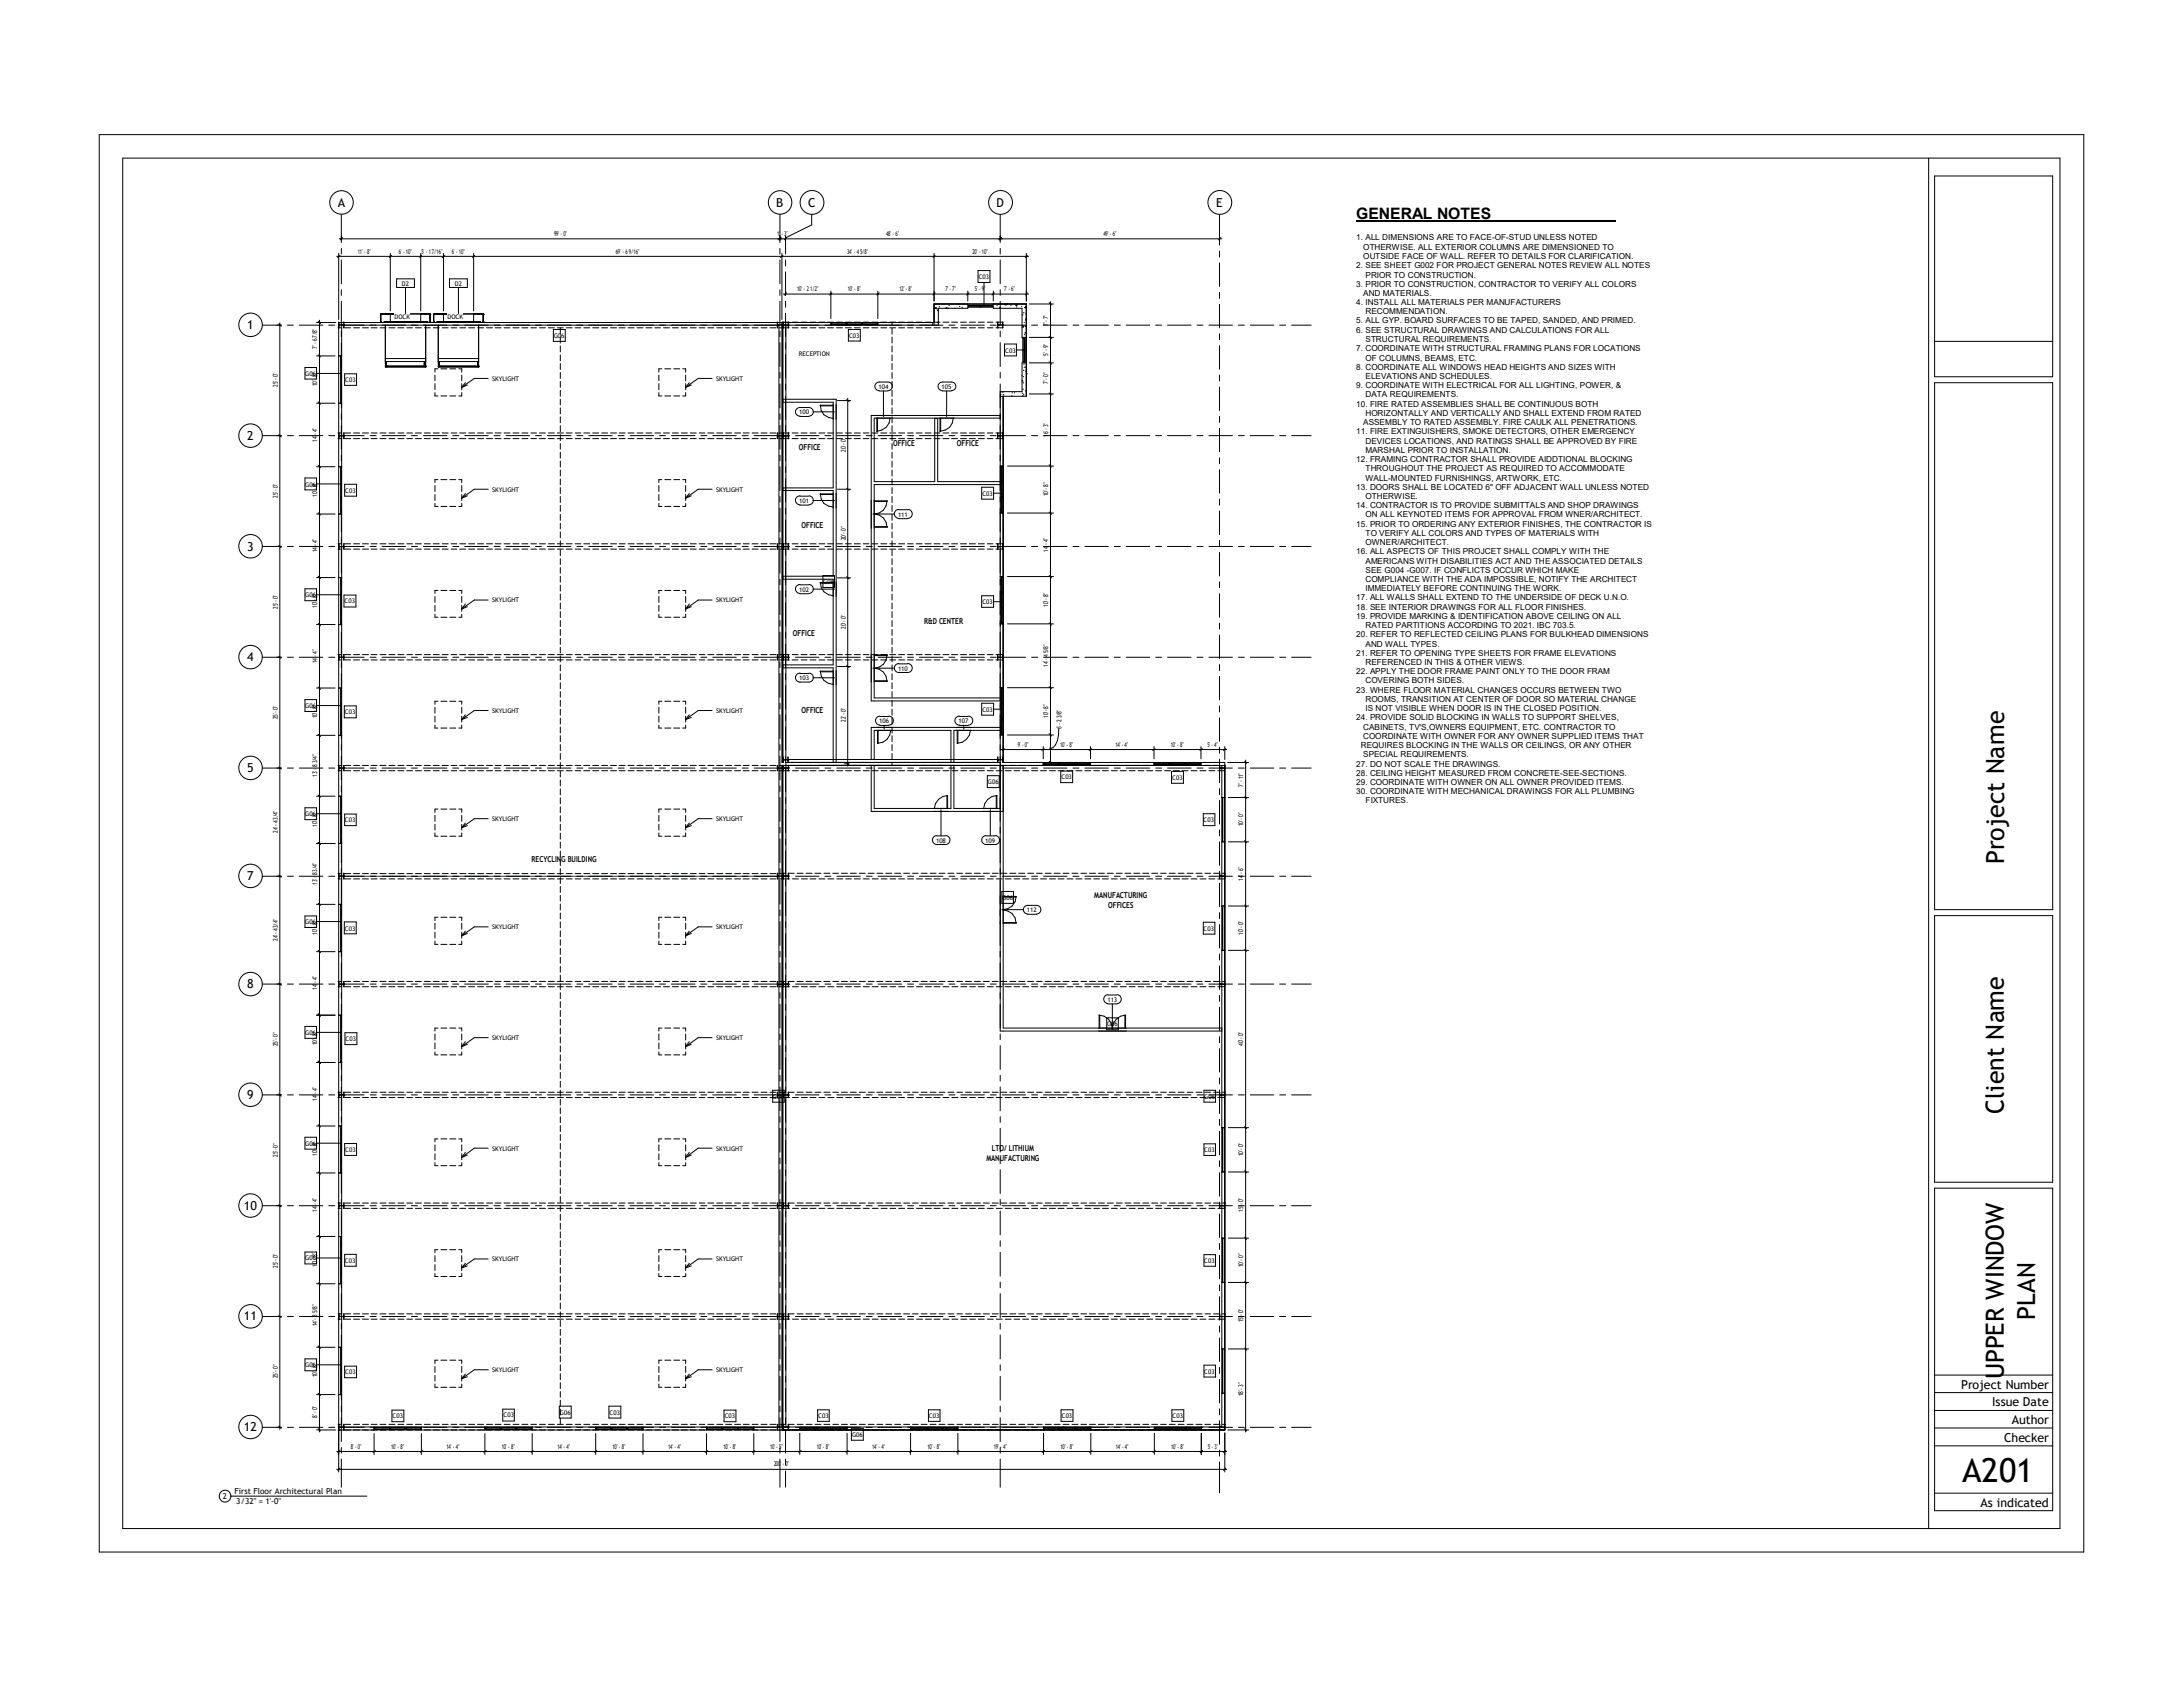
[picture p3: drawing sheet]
<svg xmlns="http://www.w3.org/2000/svg" width="279mm" height="216mm" viewBox="0 0 279 216" stroke-linecap="round" stroke-linejoin="round" font-family="sans-serif">
<defs><g id="words">
<text font-size="4.2" x="251.1" y="189.6">A201</text>
<g font-size="3.2">
<text x="256.5" y="110.6" transform="rotate(-90 256.5 110.6)">Project Name</text>
<text x="256.5" y="142.5" transform="rotate(-90 256.5 142.5)">Client Name</text>
<text x="260.5" y="168.9" transform="rotate(-90 260.5 168.9)">PLAN</text>
<text x="256.5" y="176.5" transform="rotate(-90 256.5 176.5)">UPPER WINDOW</text>
</g>
<text font-size="2" x="173.6" y="28">GENERAL NOTES</text>
<g font-size="1.6">
<text x="43.2" y="26.5">A</text>
<text x="99.4" y="26.5">B</text>
<text x="103.4" y="26.5">C</text>
<text x="127.6" y="26.5">D</text>
<text x="155.7" y="26.5">E</text>
<text x="31.6" y="42.1">1</text>
<text x="31.6" y="56.3">2</text>
<text x="31.6" y="70.5">3</text>
<text x="31.6" y="84.6">4</text>
<text x="31.6" y="98.8">5</text>
<text x="31.6" y="112.6">7</text>
<text x="31.6" y="126.5">8</text>
<text x="31.6" y="140.7">9</text>
<text x="31.2" y="154.8">10</text>
<text x="31.2" y="169">11</text>
<text x="251" y="177.7">Project Number</text>
<text x="255" y="180">Issue Date</text>
<text x="31.2" y="183.2">12</text>
<text x="256.5" y="184.5">Checker</text>
<text x="257.5" y="182.2">Author</text>
<text x="253.5" y="192.8">As indicated</text>
</g>
<g font-size="1.1">
<text x="173.6" y="30.8">1. ALL DIMENSIONS ARE TO FACE-OF-STUD UNLESS NOTED</text>
<text x="173.6" y="34.3">2. SEE SHEET G002 FOR PROJECT GENERAL NOTES REVIEW ALL NOTES</text>
<text x="174.5" y="32">OTHERWISE. ALL EXTERIOR COLUMNS ARE DIMENSIONED TO</text>
<text x="174.5" y="33.1">OUTSIDE FACE OF WALL. REFER TO DETAILS FOR CLARIFICATION.</text>
<text x="174.8" y="35.5">PRIOR TO CONSTRUCTION.</text>
<text x="173.6" y="36.7">3. PRIOR TO CONSTRUCTION, CONTRACTOR TO VERIFY ALL COLORS</text>
<text x="173.6" y="39">4. INSTALL ALL MATERIALS PER MANUFACTURERS</text>
<text x="173.6" y="41.4">5. ALL GYP. BOARD SURFACES TO BE TAPED, SANDED, AND PRIMED.</text>
<text x="174.5" y="37.8">AND MATERIALS.</text>
<text x="174.8" y="40.2">RECOMMENDATION.</text>
<text x="173.6" y="42.6">6. SEE STRUCTURAL DRAWINGS AND CALCULATIONS FOR ALL</text>
<text x="173.6" y="45">7. COORDINATE WITH STRUCTURAL FRAMING PLANS FOR LOCATIONS</text>
<text x="173.6" y="47.3">8. COORDINATE ALL WINDOWS HEAD HEIGHTS AND SIZES WITH</text>
<text x="174.8" y="43.8">STRUCTURAL REQUIREMENTS.</text>
<text x="174.8" y="46.1">OF COLUMNS, BEAMS, ETC.</text>
<text x="173.6" y="49.7">9. COORDINATE WITH ELECTRICAL FOR ALL LIGHTING, POWER, &amp;</text>
<text x="173.6" y="52">10. FIRE RATED ASSEMBLIES SHALL BE CONTINUOUS BOTH</text>
<text x="174.8" y="48.5">ELEVATIONS AND SCHEDULES.</text>
<text x="174.8" y="50.8">DATA REQUIREMENTS.</text>
<text x="174.8" y="53.2">HORIZONTALLY AND VERTICALLY AND SHALL EXTEND FROM RATED</text>
<text x="173.6" y="55.6">11. FIRE EXTINGUISHERS, SMOKE DETECTORS, OTHER EMERGENCY</text>
<text x="173.6" y="59.1">12. FRAMING CONTRACTOR SHALL PROVIDE AIDDTIONAL BLOCKING</text>
<text x="174.5" y="54.4">ASSEMBLY TO RATED ASSEMBLY. FIRE CAULK ALL PENETRATIONS.</text>
<text x="174.8" y="56.8">DEVICES LOCATIONS, AND RATINGS SHALL BE APPROVED BY FIRE</text>
<text x="174.8" y="58">MARSHAL PRIOR TO INSTALLATION.</text>
<text x="173.6" y="62.7">13. DOORS SHALL BE LOCATED 6&quot; OFF ADJACENT WALL UNLESS NOTED</text>
<text x="173.6" y="65">14. CONTRACTOR IS TO PROVIDE SUBMITTALS AND SHOP DRAWINGS</text>
<text x="174.8" y="60.3">THROUGHOUT THE PROJECT AS REQUIRED TO ACCOMMODATE</text>
<text x="174.8" y="61.5">WALL-MOUNTED FURNISHINGS, ARTWORK, ETC.</text>
<text x="174.8" y="63.8">OTHERWISE.</text>
<text x="173.6" y="67.4">15. PRIOR TO ORDERING ANY EXTERIOR FINISHES, THE CONTRACTOR IS</text>
<text x="173.6" y="70.9">16. ALL ASPECTS OF THIS PROJCET SHALL COMPLY WITH THE</text>
<text x="174.8" y="66.2">ON ALL KEYNOTED ITEMS FOR APPROVAL FROM WNER/ARCHITECT.</text>
<text x="174.8" y="68.6">TO VERIFY ALL COLORS AND TYPES OF MATERIALS WITH</text>
<text x="174.8" y="69.8">OWNER/ARCHITECT.</text>
<text x="173.6" y="76.8">17. ALL WALLS SHALL EXTEND TO THE UNDERSIDE OF DECK U.N.O.</text>
<text x="174.8" y="72.1">AMERICANS WITH DISABILITIES ACT AND THE ASSOCIATED DETAILS</text>
<text x="174.8" y="73.3">SEE G004 -G007. IF CONFLICTS OCCUR WHICH MAKE</text>
<text x="174.8" y="74.5">COMPLIANCE WITH THE ADA IMPOSSIBLE, NOTIFY THE ARCHITECT</text>
<text x="174.8" y="75.6">IMMEDIATELY BEFORE CONTINUING THE WORK.</text>
<text x="173.6" y="78">18. SEE INTERIOR DRAWINGS FOR ALL FLOOR FINISHES.</text>
<text x="173.6" y="79.2">19. PROVIDE MARKING &amp; IDENTIFICATION ABOVE CEILING ON ALL</text>
<text x="173.6" y="81.6">20. REFER TO REFLECTED CEILING PLANS FOR BULKHEAD DIMENSIONS</text>
<text x="173.6" y="83.9">21. REFER TO OPENING TYPE SHEETS FOR FRAME ELEVATIONS</text>
<text x="174.8" y="80.4">RATED PARTITIONS ACCORDING TO 2021. IBC 703.5.</text>
<text x="174.8" y="82.8">AND WALL TYPES.</text>
<text x="173.6" y="86.3">22. APPLY THE DOOR FRAME PAINT ONLY TO THE DOOR FRAM</text>
<text x="173.6" y="88.6">23. WHERE FLOOR MATERIAL CHANGES OCCURS BETWEEN TWO</text>
<text x="174.8" y="85.1">REFERENCED IN THIS &amp; OTHER VIEWS.</text>
<text x="174.8" y="87.5">COVERING BOTH SIDES.</text>
<text x="174.8" y="89.8">ROOMS, TRANSITION AT CENTER OF DOOR SO MATERIAL CHANGE</text>
<text x="173.6" y="92.2">24. PROVIDE SOLID BLOCKING IN WALLS TO SUPPORT SHELVES,</text>
<text x="174.2" y="95.8">REQUIRES BLOCKING IN THE WALLS OR CEILINGS, OR ANY OTHER</text>
<text x="174.5" y="93.4">CABINETS, TV'S,OWNERS EQUIPMENT, ETC. CONTRACTOR TO</text>
<text x="174.5" y="94.6">COORDINATE WITH OWNER FOR ANY OWNER SUPPLIED ITEMS THAT</text>
<text x="174.8" y="91">IS NOT VISIBLE WHEN DOOR IS IN THE CLOSED POSITION.</text>
<text x="173.6" y="98.1">27. DO NOT SCALE THE DRAWINGS.</text>
<text x="173.6" y="99.3">28. CEILING HEIGHT MEASURED FROM CONCRETE-SEE-SECTIONS.</text>
<text x="173.6" y="100.5">29. COORDINATE WITH OWNER ON ALL OWNER PROVIDED ITEMS.</text>
<text x="173.6" y="101.6">30. COORDINATE WITH MECHANICAL DRAWINGS FOR ALL PLUMBING</text>
<text x="174.5" y="96.9">SPECIAL REQUIREMENTS.</text>
<text x="174.8" y="102.8">FIXTURES.</text>
</g>
<g font-size="1">
<text x="102.2" y="57.6">OFFICE</text>
<text x="114.3" y="57.1">OFFICE</text>
<text x="122.5" y="57.1">OFFICE</text>
<text x="102.6" y="67.5">OFFICE</text>
<text x="101.5" y="81.4">OFFICE</text>
<text x="118.3" y="79.8">R&amp;D CENTER</text>
<text x="102.6" y="91.2">OFFICE</text>
<text x="68" y="110.3">RECYCLING BUILDING</text>
<text x="140" y="114.9">MANUFACTURING</text>
<text x="141.8" y="116.2">OFFICES</text>
<text x="126.2" y="148.6">MANUFACTURING</text>
<text x="127" y="147.3">LTO/ LITHIUM</text>
<text x="28.5" y="191.9">2</text>
<text x="30" y="191.3">First Floor Architectural Plan</text>
<text x="30.2" y="192.5">3/32&quot; = 1'-0&quot;</text>
</g>
<g font-size=".8">
<text x="45.8" y="32.5">11' - 8&quot;</text>
<text x="51.1" y="32.5">6' - 10&quot;</text>
<text x="53.9" y="32.5">5' - 1 7/16&quot;</text>
<text x="57.8" y="32.5">6' - 10&quot;</text>
<text x="70.9" y="30.2">99' - 0&quot;</text>
<text x="78.8" y="32.5">69' - 6 9/16&quot;</text>
<text x="99.5" y="30.2">1' - 3&quot;</text>
<text x="108.4" y="32.5">34' - 4 5/8&quot;</text>
<text x="113.4" y="30.2">48' - 6&quot;</text>
<text x="124.5" y="32.5">20' - 10&quot;</text>
<text x="125.3" y="35.7">C03</text>
<text x="141.2" y="30.2">49' - 6&quot;</text>
<text x="50.5" y="40.8">DOCK</text>
<text x="51.4" y="36.6">D2</text>
<text x="57.3" y="40.8">DOCK</text>
<text x="58.2" y="36.6">D2</text>
<text x="102" y="37.3">10' - 2 1/2&quot;</text>
<text x="108.5" y="37.3">10' - 8&quot;</text>
<text x="115.1" y="37.3">12' - 8&quot;</text>
<text x="121" y="37.3">7' - 7&quot;</text>
<text x="124.8" y="37.3">5' - 9&quot;</text>
<text x="128.5" y="37.3">7' - 6&quot;</text>
<text x="134.2" y="41.7" transform="rotate(-90 134.2 41.7)">7' - 7&quot;</text>
<text x="40.6" y="44.6" transform="rotate(-90 40.6 44.6)">7' - 6 7/8&quot;</text>
<text x="70.9" y="43.2">G06</text>
<text x="102.2" y="45.6">RECEPTION</text>
<text x="108.7" y="43.2">C03</text>
<text x="128.7" y="45.1">C03</text>
<text x="134.2" y="45.5" transform="rotate(-90 134.2 45.5)">5' - 9&quot;</text>
<text x="35.6" y="49.5" transform="rotate(-90 35.6 49.5)">25' - 0&quot;</text>
<text x="39.1" y="48.1">G06</text>
<text x="40.6" y="49.4" transform="rotate(-90 40.6 49.4)">10' - 8&quot;</text>
<text x="44.2" y="48.9">C03</text>
<text x="63" y="48.7">SKYLIGHT</text>
<text x="91.7" y="48.7">SKYLIGHT</text>
<text x="102.3" y="53">100</text>
<text x="112.4" y="49.8">104</text>
<text x="120.5" y="49.8">105</text>
<text x="134.2" y="49.1" transform="rotate(-90 134.2 49.1)">7' - 0&quot;</text>
<text x="40.6" y="56.5" transform="rotate(-90 40.6 56.5)">14' - 4&quot;</text>
<text x="108.2" y="57.8" transform="rotate(-90 108.2 57.8)">20' - 0&quot;</text>
<text x="134.2" y="55.9" transform="rotate(-90 134.2 55.9)">16' - 3&quot;</text>
<text x="35.6" y="63.7" transform="rotate(-90 35.6 63.7)">25' - 0&quot;</text>
<text x="39.1" y="62.3">G06</text>
<text x="40.6" y="63.6" transform="rotate(-90 40.6 63.6)">10' - 8&quot;</text>
<text x="44.2" y="63.1">C03</text>
<text x="63" y="62.9">SKYLIGHT</text>
<text x="91.7" y="62.9">SKYLIGHT</text>
<text x="102.3" y="64.4">101</text>
<text x="125.7" y="63.5">C03</text>
<text x="134.2" y="63.5" transform="rotate(-90 134.2 63.5)">10' - 8&quot;</text>
<text x="40.6" y="70.7" transform="rotate(-90 40.6 70.7)">14' - 4&quot;</text>
<text x="108.2" y="69.1" transform="rotate(-90 108.2 69.1)">20' - 0&quot;</text>
<text x="114.9" y="66.1">111</text>
<text x="134.2" y="70.6" transform="rotate(-90 134.2 70.6)">14' - 4&quot;</text>
<text x="35.6" y="77.9" transform="rotate(-90 35.6 77.9)">25' - 0&quot;</text>
<text x="39.1" y="76.5">G06</text>
<text x="40.6" y="77.8" transform="rotate(-90 40.6 77.8)">10' - 8&quot;</text>
<text x="44.1" y="77.2">C03</text>
<text x="63" y="77.1">SKYLIGHT</text>
<text x="91.7" y="77.1">SKYLIGHT</text>
<text x="102.3" y="75.7">102</text>
<text x="105.4" y="74.7">G06</text>
<text x="125.7" y="77.3">C03</text>
<text x="134.2" y="77.7" transform="rotate(-90 134.2 77.7)">10' - 8&quot;</text>
<text x="108.2" y="80.5" transform="rotate(-90 108.2 80.5)">20' - 0&quot;</text>
<text x="40.6" y="84.9" transform="rotate(-90 40.6 84.9)">14' - 4&quot;</text>
<text x="102.3" y="87.1">103</text>
<text x="114.9" y="85.9">110</text>
<text x="134.2" y="85.3" transform="rotate(-90 134.2 85.3)">14' - 4 5/8&quot;</text>
<text x="35.6" y="92.1" transform="rotate(-90 35.6 92.1)">25' - 0&quot;</text>
<text x="39.1" y="90.6">G06</text>
<text x="40.6" y="91.9" transform="rotate(-90 40.6 91.9)">10' - 8&quot;</text>
<text x="44.2" y="91.4">C03</text>
<text x="63" y="91.2">SKYLIGHT</text>
<text x="91.7" y="91.2">SKYLIGHT</text>
<text x="108.2" y="92.4" transform="rotate(-90 108.2 92.4)">22' - 0&quot;</text>
<text x="112.5" y="92.6">106</text>
<text x="122.7" y="92.6">107</text>
<text x="125.7" y="91.1">C03</text>
<text x="130.3" y="95.6">9' - 0&quot;</text>
<text x="134.2" y="91.9" transform="rotate(-90 134.2 91.9)">10' - 8&quot;</text>
<text x="135.7" y="95.6">10' - 8&quot;</text>
<text x="135.8" y="93.3" transform="rotate(-90 135.8 93.3)">6' - 2 3/8&quot;</text>
<text x="142.8" y="95.6">14' - 4&quot;</text>
<text x="149.9" y="95.6">10' - 8&quot;</text>
<text x="154.5" y="95.6">5' - 4&quot;</text>
<text x="40.6" y="99.4" transform="rotate(-90 40.6 99.4)">13' - 8 3/4&quot;</text>
<text x="126.4" y="100.3">G06</text>
<text x="135.8" y="99.7">C03</text>
<text x="150" y="99.8">C03</text>
<text x="159.1" y="100.7" transform="rotate(-90 159.1 100.7)">7' - 11&quot;</text>
<text x="35.6" y="106.6" transform="rotate(-90 35.6 106.6)">24' - 4 3/4&quot;</text>
<text x="39.1" y="104.4">G06</text>
<text x="40.6" y="105.8" transform="rotate(-90 40.6 105.8)">10' - 8&quot;</text>
<text x="44.2" y="105.2">C03</text>
<text x="63" y="105.1">SKYLIGHT</text>
<text x="91.7" y="105.1">SKYLIGHT</text>
<text x="119.8" y="107.9">108</text>
<text x="126.1" y="107.9">109</text>
<text x="154.1" y="105.2">C03</text>
<text x="159.1" y="105.7" transform="rotate(-90 159.1 105.7)">10' - 0&quot;</text>
<text x="40.6" y="113.2" transform="rotate(-90 40.6 113.2)">13' - 8 3/4&quot;</text>
<text x="159.1" y="112.7" transform="rotate(-90 159.1 112.7)">14' - 6&quot;</text>
<text x="39.1" y="118.3">G06</text>
<text x="40.6" y="119.6" transform="rotate(-90 40.6 119.6)">10' - 8&quot;</text>
<text x="44.2" y="119.1">C03</text>
<text x="63" y="118.9">SKYLIGHT</text>
<text x="91.7" y="118.9">SKYLIGHT</text>
<text x="128.3" y="115.2">G06</text>
<text x="131.4" y="116.8">112</text>
<text x="154.1" y="119.1">C03</text>
<text x="159.1" y="119.6" transform="rotate(-90 159.1 119.6)">10' - 0&quot;</text>
<text x="35.6" y="120.4" transform="rotate(-90 35.6 120.4)">24' - 4 3/4&quot;</text>
<text x="40.6" y="126.7" transform="rotate(-90 40.6 126.7)">14' - 4&quot;</text>
<text x="141.7" y="131.4">G06</text>
<text x="141.7" y="128.2">113</text>
<text x="35.6" y="133.9" transform="rotate(-90 35.6 133.9)">25' - 0&quot;</text>
<text x="39.1" y="132.5">G06</text>
<text x="40.6" y="133.8" transform="rotate(-90 40.6 133.8)">10' - 8&quot;</text>
<text x="44.2" y="133.3">C03</text>
<text x="63" y="133.1">SKYLIGHT</text>
<text x="91.7" y="133.1">SKYLIGHT</text>
<text x="159.1" y="133.8" transform="rotate(-90 159.1 133.8)">40' - 0&quot;</text>
<text x="40.6" y="140.9" transform="rotate(-90 40.6 140.9)">14' - 4&quot;</text>
<text x="98.9" y="140.6">G06</text>
<text x="154.1" y="140.6">G06</text>
<text x="35.6" y="148.1" transform="rotate(-90 35.6 148.1)">25' - 0&quot;</text>
<text x="39.1" y="146.6">G06</text>
<text x="40.6" y="148" transform="rotate(-90 40.6 148)">10' - 8&quot;</text>
<text x="44.2" y="147.4">C03</text>
<text x="63" y="147.3">SKYLIGHT</text>
<text x="91.7" y="147.3">SKYLIGHT</text>
<text x="154.1" y="147.4">C03</text>
<text x="159.1" y="148" transform="rotate(-90 159.1 148)">10' - 0&quot;</text>
<text x="40.6" y="155.1" transform="rotate(-90 40.6 155.1)">14' - 4&quot;</text>
<text x="159.1" y="155.1" transform="rotate(-90 159.1 155.1)">15' - 0&quot;</text>
<text x="39.1" y="161.3">G06</text>
<text x="44.2" y="161.6">C03</text>
<text x="63" y="161.4">SKYLIGHT</text>
<text x="91.7" y="161.4">SKYLIGHT</text>
<text x="154.1" y="161.6">C03</text>
<text x="35.6" y="162.3" transform="rotate(-90 35.6 162.3)">25' - 0&quot;</text>
<text x="40.6" y="162.1" transform="rotate(-90 40.6 162.1)">10' - 8&quot;</text>
<text x="159.1" y="162.2" transform="rotate(-90 159.1 162.2)">10' - 0&quot;</text>
<text x="40.6" y="169.8" transform="rotate(-90 40.6 169.8)">14' - 3 5/8&quot;</text>
<text x="159.1" y="169.2" transform="rotate(-90 159.1 169.2)">15' - 0&quot;</text>
<text x="35.6" y="176.4" transform="rotate(-90 35.6 176.4)">25' - 0&quot;</text>
<text x="39.1" y="175">G06</text>
<text x="40.6" y="176.3" transform="rotate(-90 40.6 176.3)">10' - 8&quot;</text>
<text x="44.2" y="175.9">C03</text>
<text x="63" y="175.6">SKYLIGHT</text>
<text x="91.7" y="175.6">SKYLIGHT</text>
<text x="154.1" y="175.8">C03</text>
<text x="159.1" y="178.7" transform="rotate(-90 159.1 178.7)">18' - 3&quot;</text>
<text x="40.6" y="181.4" transform="rotate(-90 40.6 181.4)">8' - 0&quot;</text>
<text x="44.9" y="185.4">8' - 0&quot;</text>
<text x="50.1" y="185.4">10' - 8&quot;</text>
<text x="50.2" y="181.5">C03</text>
<text x="57.2" y="185.4">14' - 4&quot;</text>
<text x="64.2" y="185.4">10' - 8&quot;</text>
<text x="64.4" y="181.4">C03</text>
<text x="71.3" y="185.4">14' - 4&quot;</text>
<text x="71.7" y="181.1">G06</text>
<text x="78" y="181.1">C03</text>
<text x="78.4" y="185.4">10' - 8&quot;</text>
<text x="85.5" y="185.4">14' - 4&quot;</text>
<text x="92.6" y="185.4">10' - 8&quot;</text>
<text x="92.8" y="181.5">C03</text>
<text x="98.6" y="185.4">10' - 5&quot;</text>
<text x="104.5" y="185.4">10' - 8&quot;</text>
<text x="104.7" y="181.5">C03</text>
<text x="109" y="183.9">G06</text>
<text x="111.6" y="185.4">14' - 4&quot;</text>
<text x="118.7" y="185.4">10' - 8&quot;</text>
<text x="118.9" y="181.5">C03</text>
<text x="127.2" y="185.4">19' - 4&quot;</text>
<text x="135.7" y="185.4">10' - 8&quot;</text>
<text x="135.9" y="181.5">C03</text>
<text x="142.8" y="185.4">14' - 4&quot;</text>
<text x="149.9" y="185.4">10' - 8&quot;</text>
<text x="150.1" y="181.5">C03</text>
<text x="154.6" y="185.4">5' - 3&quot;</text>
<text x="99.1" y="187.7">200' - 0&quot;</text>
</g>
</g></defs>
<g fill="none" stroke="#919191" stroke-width=".13">
<path d="M43.4 55.5h-.1M43.4 55.8h.1M43.4 55.8h-.1M43.4 41.4h-.1M44 56v.1M44 41.7h.1M99.5 41.6h.1M99.5 55.6v.1M99.5 55.9v.1M99.5 41.3h.1M99.7 55.8h.1M100.2 41.8l-.1 .1"/>
<path d="M100.3 41.7h-.1M100.3 56.1h-.1M100.4 41.6h.1M100.6 55.8h.1M100.7 41.6h.1M100.9 55.8h.1M100.9 55.5h.1M100.9 55.7v.1M100.9 41.4h.1M127.7 41.8h.1M127.9 41.6h.1M128.1 55.8h.1"/>
<path d="M128.2 41.6h.1M128.4 41.4l-.1 .1M128.4 55.5l-.1 .1M128.4 55.8l-.1 .1M43.4 69.8l-.1 .1M43.4 70.1l-.1 .1M43.6 69.9v.1M99.5 70v.1M99.6 69.9v.1M99.9 69.9v.1M100.2 69.6l-.1 .1M100.8 69.9v.1"/>
<path d="M100.9 69.8h.1M100.9 70.1h.1M127.7 69.6v.1M128.3 69.9h.1M128.4 70.2h-.1M128.4 69.9h.1M43.3 84.2h.1M43.4 98.6h-.1M43.5 84.1h.1M43.7 98.3h.1M43.8 84.1h.1M44 98.3h.1"/>
<path d="M44 98h.1M44 83.9h.1M99.5 84.4h.1M99.8 84.1h.1M99.9 98.3h.1M100.1 84.1h.1M100.1 83.8h.1M100.2 84l-.1 .1M100.2 98.1h-.1M100.2 98.4h-.1M100.2 97.1v.1M100.2 98h.1"/>
<path d="M100.3 83.9h-.1M100.3 98.3h-.1M100.9 97.4h-.1M100.9 98.6h.1M100.9 84.2h.1M127.7 96.9h.1M127.7 84h.1M127.7 97.2h.1M128.3 84.3h.1M128.4 97.5h-.1M156.1 98.4v.1M156.3 98.3h.1"/>
<path d="M156.5 98.3h.1M156.8 98.1h-.1M43.4 112.1h-.1M43.4 111.8h-.1M44 112.3v.1M99.5 111.9h.1M99.5 112.2h.1M99.6 112.1h.1M100.3 112.4h-.1M100.5 112.1h.1M100.8 112.1h.1M100.9 112v.1"/>
<path d="M156.1 111.9h.1M156.8 112.4l-.1 .1M156.8 112.1l-.1 .1M43.4 126.1l-.1 .1M43.6 125.9v.1M43.9 125.9v.1M44 139.9h.1M44 125.8h.1M99.5 126.3h.1M99.9 125.9l-.1 .1M100.2 140h-.1M100.2 125.6l-.1 .1"/>
<path d="M100.2 125.9l-.1 .1M100.3 139.9h-.1M100.3 125.8l-.1 .1M100.9 126.1h.1M156.1 126h.1M156.1 125.9h.1M156.1 126.2v.1M156.4 125.9v.1M156.8 125.6h-.1M156.8 140h-.1M43.4 154h-.1M43.8 140.1h.1"/>
<path d="M43.9 154.3h.1M44 154.3h.1M44 140.2h.1M44 154.2v.1M44 154.5v.1M99.5 154.1h.1M100 140.1h.1M100.2 154.4h-.1M100.2 140.3h-.1M100.3 154.3h.1M100.3 154.3h-.1M100.3 140.2h-.1"/>
<path d="M100.3 154.6h-.1M100.3 140.1h.1M100.5 154.3h.1M100.9 140.5h.1M156.1 140.3v.1M156.3 140.1h.1M156.5 154.3h.1M156.6 140.1h.1M156.8 154.1h-.1M156.8 154.3l-.1 .1M43.4 168.3l-.1 .1M44 168.6v.1"/>
<path d="M99.5 168.2h.1M99.5 168.4v.1M100.2 168.7l-.1 .1M100.3 168.6l-.1 .1M100.4 168.5h.1M100.7 168.5h.1M100.9 168.3h.1M156.1 168.1v.1M156.7 168.5h.1M156.7 168.4h.1M156.8 168.7l-.1 .1M43.4 182.4l-.1 .1"/>
<path d="M43.4 182.7l-.1 .1M43.4 182.7h.1M43.5 182.6l-.1 .1M44 183h.1M99.5 182.5v.1M99.5 182.8v.1M99.7 182.6v.1M100.3 183h.1M100.6 182.6v.1M100.9 182.7h.1M100.9 182.4h.1M156.1 182.5v.1"/>
<path d="M156.8 182.8h-.1"/>
</g>
<g fill="none" stroke="#000" stroke-width=".13">
<path d="M119.8 39.3v.2h-.1zM119.9 39.5h.1M120 39.7v.1M120.1 39.7v.1M120.3 39.2l-.1 .1M120.8 38.9h.1M121 39.5h.1M121 39.5l.2-.1v.1M121.5 39.1h.1M122.8 38.9h-.1M122.8 39.2h.1M123.1 39.3h.1"/>
<path d="M123.9 38.9v.6h-3.8v2.1h-.6v-2.7h11.9v11.8h-3.4M124 39.1h1.4v.2h-1.4zM124 39.2h1.4M124 39.1h1.4M125.5 39.1h1.5v.2h-1.5zM125.5 39.2h1.5M125.5 39.1h1.5M127.1 38.9v.6h3.7v3.7h.6M127.7 39l-.1 .1M127.9 39.3l.1 .1M128.7 38.9l-.1 .1h.2l-.1-.1M128.9 38.9h.1"/>
<path d="M129.4 39.1h.1M130 39.1l.2-.1-.1 .1zM130.1 39.3h.1M130.7 39.2h.1M131.1 39.4l.2-.2 .1 .2zM131.4 39.3l-.1 .1M43.3 55.4h.4M43.3 56.1h.4M43.3 42h.4M43.3 45.6h.4M43.3 59.7h.4M43.3 51.6h.4"/>
<path d="M43.4 55.8h.1M43.4 41.6h.1M43.4 41.6l-.1-.4v141.8M43.4 41.3h.6M43.4 55.4v.4h.6M43.4 55.8h.6M43.4 41.6h.6M43.4 55.8v.3M43.6 49.7v1.8zM43.6 45.7v1.8zM43.6 47.6v1.9zM43.6 59.9v1.8z"/>
<path d="M43.7 41.6v14.2M43.7 55.8v14.1M44 55.8h.1M44 41.6h.1M44 41.6h-.6v.4M44 55.8v-.4v.7v-.3M44 41.6v-.4v.8v-.4M44 41.3h55.5M44 41.6h55.5M44.1 55.4h.8M44.1 56.1h.8M44.1 42h.8"/>
<path d="M45.3 55.4h.7M45.3 56.1h.7M45.3 42h.7M46.4 55.4h.8M46.4 56.1h.8M46.4 42h.8M47.5 55.4h.8M47.5 56.1h.8M47.5 42h.8M48.6 55.4h.8M48.6 56.1h.8M48.6 42h.8"/>
<path d="M48.7 40.3h.1M48.7 41.2h.1M48.7 40.2h.1M48.7 40.2h.2v-.1h-.2v1.2M48.7 41.2l.1 .1M48.9 40.2h.1M48.9 40.2h6M49.1 40.2h.1M49.2 40.2h.1M49.2 41.2h.1M49.2 41.1h.1M49.2 41.1v.2"/>
<path d="M49.2 41.1h5.4M49.3 40.2h.1M49.3 40.1h.1M49.3 40.1h.2M49.3 41.3v-.1h5.2v.1M49.3 41.6v5.3h5.2v-5.3M49.3 46.3h5.2M49.3 45.9h5.2M49.4 40.2h.1M49.4 46.9h.1M49.4 46.3v.6M49.4 46.5h.1"/>
<path d="M49.4 46.9h5M49.5 40.2h.1M49.5 40.1h.1M49.7 40.2h.1M49.8 40.2h.1M49.8 55.4h.7M49.8 56.1h.7M49.8 42h.7M49.9 40.2h.1M50 40.2h.1M50 40.2v1M50.2 40.2h.1"/>
<path d="M50.3 40.2h.1M50.4 40.2h.1M50.9 55.4h.8M50.9 56.1h.8M50.9 42h.8M52.1 55.4h.7M52.1 56.1h.7M52.1 42h.7M53.2 55.4h.7M53.2 56.1h.7M53.2 42h.7M53.8 40.2h.1"/>
<path d="M53.8 40.2v1M54.3 40.1h.1M54.3 46.9h.1M54.3 55.4h.8M54.3 56.1h.8M54.3 42h.8M54.3 40.1h.2M54.3 46.5h.1M54.3 46.3v.6M54.4 46.9h.1M54.4 46.3v.6M54.4 46.5v.4"/>
<path d="M54.5 41.2h.1M54.5 40.1h.1M54.6 41.1h.1M54.6 41.2h.1M54.6 41.1v.2M54.9 40.2h.1M55 41.2h.1M55 40.2h.1M55 40.2h-.1v-.1h.1v1.2M55 40.3l.1 .9-.1 .1M55.5 55.4h.7M55.5 56.1h.7"/>
<path d="M55.5 42h.7M55.5 40.3h.1M55.5 41.2h.1M55.5 40.2h.1M55.5 40.2h.2v-.1h-.2v1.2M55.5 41.2l.1 .1M55.6 40.2h.1M55.6 40.2h6.1M55.7 40.2h.1M55.7 50.2v.5h.3M55.7 48v.7M55.7 49.1v.8"/>
<path d="M55.9 40.2h.1M56 40.2h.1M56 41.2h.1M56 41.1h.1M56 41.1h5.4M56 41.1v.2M56 40.1h.1M56 40.1h.3M56 47.2h-.3v.4M56.1 40.2h.1M56.1 41.3v-.1h5.2v.1M56.1 41.6v5.3h5.2v-5.3"/>
<path d="M56.1 46.3h5.2M56.1 45.9h5.2M56.1 46.9h.1M56.1 46.5h.1M56.1 46.9h5.1M56.1 46.3v.6M56.2 40.2h.1M56.2 46.9h.1M56.2 46.3v.6M56.3 40.2h.1M56.3 40.1h.1M56.4 40.2h.1"/>
<path d="M56.4 50.7h.8M56.4 47.2h.8M56.5 40.2h.1M56.6 40.2h.1M56.6 55.4h.8M56.6 56.1h.8M56.6 42h.8M56.7 40.2h.1M56.8 40.2h.1M56.8 40.2v1M56.9 40.2h.1M57 40.2h.1"/>
<path d="M57.1 40.2h.1M57.6 50.7h.7M57.6 47.2h.7M57.7 55.4h.8M57.7 56.1h.8M57.7 42h.8M58.7 47.2h.4v.4M58.8 55.4h.8M58.8 56.1h.8M58.8 42h.8M59.1 50.2v.5h-.4M59.1 48v.7"/>
<path d="M59.1 49.1v.8M60 55.4h.7M60 56.1h.7M60 42h.7M60.6 40.2h.1M60.6 40.2v1M61.1 40.1h.1M61.1 40.1h.2M61.1 46.9h.1M61.1 55.4h.8M61.1 56.1h.8M61.1 42h.8"/>
<path d="M61.1 46.5h.1M61.1 46.3v.6M61.2 46.9h.1M61.2 46.3v.6M61.3 41.2h.1M61.3 40.1h.1M61.4 41.1h.1M61.4 41.2h.1M61.4 41.1v.2M61.7 40.2h.1M61.8 41.2h.1M61.8 40.3h.1"/>
<path d="M61.8 40.2h.1M61.8 40.2h-.1v-.1h.1v1.2M61.8 41.2v.1M62.3 55.4h.7M62.3 56.1h.7M62.3 42h.7M63.4 55.4h.7M63.4 56.1h.7M63.4 42h.7M64.5 55.4h.8M64.5 56.1h.8M64.5 42h.8"/>
<path d="M65.7 55.4h.7M65.7 56.1h.7M65.7 42h.7M66.8 55.4h.8M66.8 56.1h.8M66.8 42h.8M67.9 55.4h.8M67.9 56.1h.8M67.9 42h.8M69 55.4h.8M69 56.1h.8M69 42h.8"/>
<path d="M70.2 55.4h.8M70.2 56.1h.8M70.2 42h.8M71.3 55.4h.8M71.3 56.1h.8M71.3 42h.8M71.7 42v.8M71.7 43.1v.8M71.7 44.3v.7M71.7 45.4v.8M71.7 46.5v.8M71.7 47.7v.7"/>
<path d="M71.7 48.8v.8M71.7 50v.7M71.7 51.1v.7M71.7 52.2v.8M71.7 53.3v.8M71.7 54.5v.7M71.7 55.6v.8M71.7 56.8v.7M71.7 57.9v.7M71.7 59v.8M72.5 55.4h.7M72.5 56.1h.7"/>
<path d="M72.5 42h.7M73.6 55.4h.7M73.6 56.1h.7M73.6 42h.7M74.7 55.4h.8M74.7 56.1h.8M74.7 42h.8M75.9 55.4h.7M75.9 56.1h.7M75.9 42h.7M77 55.4h.8M77 56.1h.8"/>
<path d="M77 42h.8M78.1 55.4h.8M78.1 56.1h.8M78.1 42h.8M79.2 55.4h.8M79.2 56.1h.8M79.2 42h.8M80.4 55.4h.8M80.4 56.1h.8M80.4 42h.8M81.5 55.4h.8M81.5 56.1h.8"/>
<path d="M81.5 42h.8M82.7 55.4h.7M82.7 56.1h.7M82.7 42h.7M83.8 55.4h.7M83.8 56.1h.7M83.8 42h.7M84.3 50.2v.5h.4M84.3 48v.7M84.3 49.1v.8M84.7 47.2h-.4v.4M84.9 55.4h.8"/>
<path d="M84.9 56.1h.8M84.9 42h.8M85.1 50.7h.8M85.1 47.2h.8M86.1 55.4h.7M86.1 56.1h.7M86.1 42h.7M86.2 50.7h.8M86.2 47.2h.8M87.2 55.4h.8M87.2 56.1h.8M87.2 42h.8"/>
<path d="M87.4 47.2h.4v.4M87.8 50.2v.5h-.4M87.8 48v.7M87.8 49.1v.8M88.3 55.4h.8M88.3 56.1h.8M88.3 42h.8M89.5 55.4h.7M89.5 56.1h.7M89.5 42h.7M90.6 55.4h.8M90.6 56.1h.8"/>
<path d="M90.6 42h.8M91.7 55.4h.8M91.7 56.1h.8M91.7 42h.8M92.9 55.4h.7M92.9 56.1h.7M92.9 42h.7M94 55.4h.8M94 56.1h.8M94 42h.8M95.1 55.4h.8M95.1 56.1h.8"/>
<path d="M95.1 42h.8M96.3 55.4h.7M96.3 56.1h.7M96.3 42h.7M97.4 55.4h.8M97.4 56.1h.8M97.4 42h.8M98.6 55.4h.7M98.6 56.1h.7M98.6 42h.7M99.5 55.8h.1M99.5 41.6h.1"/>
<path d="M99.5 41.3h.6v.3M99.5 41.6v-.4v.8v-.4h.6v.4M99.5 55.8h.6M99.5 41.6h.6M99.7 41.6v14.2M99.7 55.8v14.1M99.7 55.4h1.3M99.7 56.1h1.3M99.7 42h1.3M100.1 41.6v14.2M100.1 55.8v41.8h.1v-.3M100.1 55.8h.1"/>
<path d="M100.1 41.6h.1M100.1 55.4v.4h-.6v-.4v.7v-.3M100.1 55.8v.3M100.2 41.3h.1M100.2 41.2v56.4M100.2 41.3v56.3M100.2 51.1h6.8v46.5M100.2 51.5h6.4v10.9h-6.4M100.2 41.2v.8M100.2 55.4v.7M100.3 55.8h.1M100.3 41.6h.1"/>
<path d="M100.3 41.3h.6M100.3 42v-.4h.6v.4M100.3 55.4v.4h.6v-.4M100.3 55.8h.6M100.3 41.6h.6M100.3 41.2v.4M100.3 55.8v.3M100.6 41.6v14.2M100.6 55.8v14.1M100.9 55.8h.1M100.9 41.6h.1M100.9 41.2v.4"/>
<path d="M100.9 55.8v.3M100.9 41.3h18.6M100.9 41.2v.8M100.9 55.4v.7M101 41.2h-.9v.4M101.4 55.4h.8M101.4 56.1h.8M101.4 41.2h.8M101.4 42h.8M102.5 55.4h.8M102.5 56.1h.8M102.5 41.2h.8"/>
<path d="M102.5 42h.8M103.7 55.4h.7M103.7 56.1h.7M103.7 41.2h.7M103.7 42h.7M104.8 55.4h.8M104.8 56.1h.8M104.8 41.2h.8M104.8 42h.8M105 51.9h1.6M105 51.9a1.6 1.6 0 0 0 1.6 1.7M105.9 55.4h.8"/>
<path d="M105.9 56.1h.8M105.9 41.2h.8M105.9 42h.8M106.3 41.3v.3M106.4 41.3h1.9v.3h-1.9zM106.4 41.5h1.9M107.1 55.4h.7M107.1 56.1h.7M107.1 41.2h.7M107.1 42h.7M108.2 55.4h.8M108.2 56.1h.8"/>
<path d="M108.2 41.2h.8M108.2 42h.8M108.4 41.3h1.9v.3h-1.9zM108.4 41.5h1.9M109.3 55.4h.8M109.3 56.1h.8M109.3 41.2h.8M109.3 42h.8M110.4 41.3h1.9v.3h-1.9zM110.4 41.5h1.9M110.5 55.4h.7M110.5 56.1h.7"/>
<path d="M110.5 41.2h.7M110.5 42h.7M111.6 55.4h.8M111.6 56.1h.8M111.6 41.2h.8M111.6 42h.8M112.2 53.5v1.7M112.3 53.5v1.7h-.1M112.4 41.3v.3M112.7 55.4h.8M112.7 56.1h.8M112.7 41.2h.8"/>
<path d="M112.7 42h.8M113.9 55.4h.7M113.9 56.1h.7M113.9 41.2h.7M113.9 42h.7M113.9 53.5a1.74 1.74 0 0 1-1.7 1.7M114.2 41.2v.4M114.2 42v.8M114.2 43.1v.8M114.2 44.3v.7M114.2 45.4v.8M114.2 46.5v.8"/>
<path d="M114.2 47.7v.7M114.2 48.8v.8M114.2 50v.7M114.2 51.1v.7M114.2 52.2v.8M114.2 53.3v.8M114.2 54.5v.7M114.2 55.6v.8M114.2 56.8v.7M114.2 57.9v.7M114.2 59v.8M115 55.4h.8"/>
<path d="M115 56.1h.8M115 41.2h.8M115 42h.8M116.2 55.4h.7M116.2 56.1h.7M116.2 41.2h.7M116.2 42h.7M117.3 55.4h.7M117.3 56.1h.7M117.3 41.2h.7M117.3 42h.7M118.4 55.4h.8"/>
<path d="M118.4 56.1h.8M118.4 41.2h.8M118.4 42h.8M119.4 41.3v.3h-18.5M119.5 55.4h.8M119.5 56.1h.8M119.5 41.2h.8M119.5 42h.8M120.1 41.2l-.1 .1h.1M120.3 53.5v1.7M120.4 53.5v1.7h-.1M120.7 55.4h.8"/>
<path d="M120.7 56.1h.8M120.7 41.2h.8M120.7 42h.8M121.8 55.4h.8M121.8 56.1h.8M121.8 41.2h.8M121.8 42h.8M122 53.5a1.66 1.66 0 0 1-1.7 1.7M122.9 55.4h.8M122.9 56.1h.8M122.9 41.2h.8M122.9 42h.8"/>
<path d="M124.1 55.4h.7M124.1 56.1h.7M124.1 41.2h.7M124.1 42h.7M125.2 55.4h.8M125.2 56.1h.8M125.2 41.2h.8M125.2 42h.8M126.4 55.4h.7M126.4 56.1h.7M126.4 41.2h.7M126.4 42h.7"/>
<path d="M127.5 55.4h.9v.7h-.9M127.5 41.2h.9v.8h-.9M127.7 41.2v.8M127.7 55.4v.7M127.7 41.2v.4h.6M127.7 55.4l.1 .4M127.8 55.8h.1M127.8 41.6h.1M127.8 41.6h.5M127.8 55.8h.5M127.8 41.6l-.1 .4M128 50.5h.1l-.1 .1"/>
<path d="M128 55.8v14.1M128 59.6h.4M128 53.2h-16.5v36.5h16.5M128 53.5h-16.1v8.1h7.7v-8h.4v8h8M128.2 59.7v1.9M128.2 50.2h.1M128.3 55.8h.1M128.3 41.6h.1M128.3 55.8h-.6v.3M128.3 41.2v.4M128.3 41.6v.4M128.3 55.4v.4"/>
<path d="M128.3 55.8v.3M128.4 50.5h.1M128.4 59.7h-.3v1.9h.3M128.4 50.7v46.9h28.4v85.4h-113.5M128.5 50.1l-.1 .1M129.5 50.7h.1M129.5 50.2l.1 .1M129.8 50.2l.1 .1M130.8 48.8h.1M130.8 40.3h.1M130.8 48.7l.1 .1M130.8 50.3h.1"/>
<path d="M130.9 41.8l.1-.1v.2zM130.9 50.6v.1M130.9 44.9h.3v1.4h-.3zM130.9 43.3h.3v1.4h-.3zM131 49.8l-.1 .1M131 50.5h.1M131 48.2h.1M131 49h-.1M131.1 47.4h-.1M131.1 40h-.1M131.1 47h.1M131.1 41.2v.1"/>
<path d="M131.1 46.6h-.1M131.1 42.8h.1M131.1 43.3v1.4M131.1 44.9v1.4M131.2 42.5v.1M131.2 41.7h.1M131.2 40.8l.1 .1M131.2 46.9l.1 .1M131.2 50h.1M131.3 40.9l-.1 .1M131.3 41.7l-.1 .1M131.3 42.6h-.1"/>
<path d="M131.3 47.5h.1M131.3 40.1v.1M131.4 47.8h.1M131.4 46.4h-.6v3.7h-2.8v5.7M43.3 69.6h.4M43.3 70.3h.4M43.3 73.9h.4M43.3 65.8h.4M43.3 79.9h.4M43.4 70h.1M43.4 69.6v.3h.6M43.4 70h.6"/>
<path d="M43.4 70v.3M43.6 78v1.8zM43.6 63.8v1.9zM43.6 61.8v1.9zM43.6 74v1.9zM43.6 76v1.9zM43.7 70v42.1M44 70h.1M44 69.9h.1M44 69.9v-.3v.7v-.3M44.1 69.6h.8M44.1 70.3h.8"/>
<path d="M45.3 69.6h.7M45.3 70.3h.7M46.4 69.6h.8M46.4 70.3h.8M47.5 69.6h.8M47.5 70.3h.8M48.6 69.6h.8M48.6 70.3h.8M49.8 69.6h.7M49.8 70.3h.7M50.9 69.6h.8M50.9 70.3h.8"/>
<path d="M52.1 69.6h.7M52.1 70.3h.7M53.2 69.6h.7M53.2 70.3h.7M54.3 69.6h.8M54.3 70.3h.8M55.5 69.6h.7M55.5 70.3h.7M55.7 62.1v.8M55.7 63.3v.8M55.7 64.4v.4h.3M55.7 76.3v.8"/>
<path d="M55.7 77.5v.7M55.7 78.6v.4h.3M56 61.4h-.3v.4M56 75.6h-.3v.3M56.4 61.4h.8M56.4 64.8h.8M56.4 75.6h.8M56.4 79h.8M56.6 69.6h.8M56.6 70.3h.8M57.6 61.4h.7M57.6 64.8h.7"/>
<path d="M57.6 75.6h.7M57.6 79h.7M57.7 69.6h.8M57.7 70.3h.8M58.7 61.4h.4v.4M58.7 75.6h.4v.3M58.8 69.6h.8M58.8 70.3h.8M59.1 62.1v.8M59.1 63.3v.8M59.1 64.4v.4h-.4M59.1 76.3v.8"/>
<path d="M59.1 77.5v.7M59.1 78.6v.4h-.4M60 69.6h.7M60 70.3h.7M61.1 69.6h.8M61.1 70.3h.8M62.3 69.6h.7M62.3 70.3h.7M63.4 69.6h.7M63.4 70.3h.7M64.5 69.6h.8M64.5 70.3h.8"/>
<path d="M65.7 69.6h.7M65.7 70.3h.7M66.8 69.6h.8M66.8 70.3h.8M67.9 69.6h.8M67.9 70.3h.8M69 69.6h.8M69 70.3h.8M70.2 69.6h.8M70.2 70.3h.8M71.3 69.6h.8M71.3 70.3h.8"/>
<path d="M71.7 60.2v.7M71.7 61.3v.8M71.7 62.4v.8M71.7 63.5v.8M71.7 64.7v.7M71.7 65.8v.8M71.7 67v.7M71.7 68.1v.7M71.7 69.2v.8M71.7 70.4v.7M71.7 71.5v.8M71.7 72.6v.8"/>
<path d="M71.7 73.7v.8M71.7 74.9v.7M71.7 76v.8M71.7 77.2v.7M71.7 78.3v.7M71.7 79.4v.8M72.5 69.6h.7M72.5 70.3h.7M73.6 69.6h.7M73.6 70.3h.7M74.7 69.6h.8M74.7 70.3h.8"/>
<path d="M75.9 69.6h.7M75.9 70.3h.7M77 69.6h.8M77 70.3h.8M78.1 69.6h.8M78.1 70.3h.8M79.2 69.6h.8M79.2 70.3h.8M80.4 69.6h.8M80.4 70.3h.8M81.5 69.6h.8M81.5 70.3h.8"/>
<path d="M82.7 69.6h.7M82.7 70.3h.7M83.8 69.6h.7M83.8 70.3h.7M84.3 64.4v.4h.4M84.3 78.6v.4h.4M84.3 62.1v.8M84.3 63.3v.8M84.3 76.3v.8M84.3 77.5v.7M84.7 61.4h-.4v.4M84.7 75.6h-.4v.3"/>
<path d="M84.9 69.6h.8M84.9 70.3h.8M85.1 61.4h.8M85.1 64.8h.8M85.1 75.6h.8M85.1 79h.8M86.1 69.6h.7M86.1 70.3h.7M86.2 61.4h.8M86.2 64.8h.8M86.2 75.6h.8M86.2 79h.8"/>
<path d="M87.2 69.6h.8M87.2 70.3h.8M87.4 61.4h.4v.4M87.4 75.6h.4v.3M87.8 64.4v.4h-.4M87.8 78.6v.4h-.4M87.8 62.1v.8M87.8 63.3v.8M87.8 76.3v.8M87.8 77.5v.7M88.3 69.6h.8M88.3 70.3h.8"/>
<path d="M89.5 69.6h.7M89.5 70.3h.7M90.6 69.6h.8M90.6 70.3h.8M91.7 69.6h.8M91.7 70.3h.8M92.9 69.6h.7M92.9 70.3h.7M94 69.6h.8M94 70.3h.8M95.1 69.6h.8M95.1 70.3h.8"/>
<path d="M96.3 69.6h.7M96.3 70.3h.7M97.4 69.6h.8M97.4 70.3h.8M98.6 69.6h.7M98.6 70.3h.7M99.5 70h.1M99.5 70h.6M99.7 70v42.1M99.7 69.6h1.3M99.7 70.3h1.3M100.1 70h.1"/>
<path d="M100.1 69.6v.3h-.6v-.3v.7v-.3M100.1 70v.3M100.2 62.8h6.4v10.9h-6.4M100.2 74.1h6.4v11h-6.4M100.2 69.6v.7M100.3 70h.1M100.3 69.6v.3h.6v-.3M100.3 70h.6M100.3 70v.3M100.6 70v27.2h.2M100.9 70h.1M100.9 70v.3"/>
<path d="M100.9 69.6v.7M101.4 69.6h.8M101.4 70.3h.8M102.5 69.6h.8M102.5 70.3h.8M103.7 69.6h.7M103.7 70.3h.7M104.8 69.6h.8M104.8 70.3h.8M105 63.2v.1h1.6M105 74.5v.1h1.6M105 63.2h1.6"/>
<path d="M105 63.2a1.6 1.6 0 0 0 1.6 1.7M105 74.5h1.6M105 74.5a1.66 1.66 0 0 0 1.6 1.7M105.9 69.6h.8M105.9 70.3h.8M107.1 69.6h.7M107.1 70.3h.7M108.2 69.6h.8M108.2 70.3h.8M109.3 69.6h.8M109.3 70.3h.8M110.5 69.6h.7"/>
<path d="M110.5 70.3h.7M111.6 69.6h.8M111.6 70.3h.8M111.9 67.4h1.6v.1M111.9 64.1h1.6M111.9 67.5h1.6M112.7 69.6h.8M112.7 70.3h.8M113.5 64.1v.1h-1.6M113.5 64.1a1.66 1.66 0 0 1-1.6 1.7 1.66 1.66 0 0 1 1.6 1.7M113.9 69.6h.7M113.9 70.3h.7"/>
<path d="M114.2 60.2v.7M114.2 61.3v.8M114.2 62.4v.8M114.2 63.5v.8M114.2 64.7v.7M114.2 65.8v.8M114.2 67v.7M114.2 68.1v.7M114.2 69.2v.8M114.2 70.4v.7M114.2 71.5v.8M114.2 72.6v.8"/>
<path d="M114.2 73.7v.8M114.2 74.9v.7M114.2 76v.8M114.2 77.2v.7M114.2 78.3v.7M114.2 79.4v.8M115 69.6h.8M115 70.3h.8M116.2 69.6h.7M116.2 70.3h.7M117.3 69.6h.7M117.3 70.3h.7"/>
<path d="M118.4 69.6h.8M118.4 70.3h.8M119.5 69.6h.8M119.5 70.3h.8M120.7 69.6h.8M120.7 70.3h.8M121.8 69.6h.8M121.8 70.3h.8M122.9 69.6h.8M122.9 70.3h.8M124.1 69.6h.7M124.1 70.3h.7"/>
<path d="M125.2 69.6h.8M125.2 70.3h.8M126.4 69.6h.7M126.4 70.3h.7M127.5 69.6h.9v.7h-.9M127.7 69.6v.7M127.7 69.6l.1 .3M127.8 69.9h.1M127.8 70h.1M127.8 69.9h.5M128 70v27.2h-.3M128 79.8h.4"/>
<path d="M128 65.7h.4M128 73.8h.4M128 62h-16.1v27.3h16.1M128.2 61.7v1.9M128.2 63.7v1.9M128.2 73.9v1.9M128.2 75.9v1.9M128.2 77.9v1.9M128.3 69.9h.1M128.3 70h.1M128.3 70h-.6v.3M128.3 69.6v.3"/>
<path d="M128.3 70v.3M128.4 73.9h-.3v1.9h.3M128.4 75.9h-.3v1.9h.3M128.4 63.7h-.3v1.9h.3M128.4 61.7h-.3v1.9h.3M128.4 77.9h-.3v1.9h.3M43.3 83.8h.4M43.3 84.5h.4M43.3 98h.4M43.3 98.6h.4M43.3 88.1h.4M43.3 94.1h.4"/>
<path d="M43.4 84.2h.1M43.4 98.3h.1M43.4 83.8v.3h.6M43.4 84.2v.3M43.4 98v.3M43.4 84.1v.1M43.6 88.2v1.8zM43.6 90.1v1.9zM43.6 92.2v1.8zM44 84.2h.1M44 84.1h.1M44 98.3h.1"/>
<path d="M44 83.8v.7zM44 98v.6zM44 98.3h-.6v.3M44.1 83.8h.8M44.1 84.5h.8M44.1 98h.8M44.1 98.6h.8M45.3 83.8h.7M45.3 84.5h.7M45.3 98h.7M45.3 98.6h.7M46.4 83.8h.8"/>
<path d="M46.4 84.5h.8M46.4 98h.8M46.4 98.6h.8M47.5 83.8h.8M47.5 84.5h.8M47.5 98h.8M47.5 98.6h.8M48.6 83.8h.8M48.6 84.5h.8M48.6 98h.8M48.6 98.6h.8M49.8 83.8h.7"/>
<path d="M49.8 84.5h.7M49.8 98h.7M49.8 98.6h.7M50.9 83.8h.8M50.9 84.5h.8M50.9 98h.8M50.9 98.6h.8M52.1 83.8h.7M52.1 84.5h.7M52.1 98h.7M52.1 98.6h.7M53.2 83.8h.7"/>
<path d="M53.2 84.5h.7M53.2 98h.7M53.2 98.6h.7M54.3 83.8h.8M54.3 84.5h.8M54.3 98h.8M54.3 98.6h.8M55.5 83.8h.7M55.5 84.5h.7M55.5 98h.7M55.5 98.6h.7M55.7 90.5v.8"/>
<path d="M55.7 91.7v.7M55.7 92.8v.4h.3M56 89.7h-.3v.4M56.4 89.7h.8M56.4 93.2h.8M56.6 83.8h.8M56.6 84.5h.8M56.6 98h.8M56.6 98.6h.8M57.6 89.7h.7M57.6 93.2h.7M57.7 83.8h.8"/>
<path d="M57.7 84.5h.8M57.7 98h.8M57.7 98.6h.8M58.7 89.7h.4v.4M58.8 83.8h.8M58.8 84.5h.8M58.8 98h.8M58.8 98.6h.8M59.1 90.5v.8M59.1 91.7v.7M59.1 92.8v.4h-.4M60 83.8h.7"/>
<path d="M60 84.5h.7M60 98h.7M60 98.6h.7M61.1 83.8h.8M61.1 84.5h.8M61.1 98h.8M61.1 98.6h.8M62.3 83.8h.7M62.3 84.5h.7M62.3 98h.7M62.3 98.6h.7M63.4 83.8h.7"/>
<path d="M63.4 84.5h.7M63.4 98h.7M63.4 98.6h.7M64.5 83.8h.8M64.5 84.5h.8M64.5 98h.8M64.5 98.6h.8M65.7 83.8h.7M65.7 84.5h.7M65.7 98h.7M65.7 98.6h.7M66.8 83.8h.8"/>
<path d="M66.8 84.5h.8M66.8 98h.8M66.8 98.6h.8M67.9 83.8h.8M67.9 84.5h.8M67.9 98h.8M67.9 98.6h.8M69 83.8h.8M69 84.5h.8M69 98h.8M69 98.6h.8M70.2 83.8h.8"/>
<path d="M70.2 84.5h.8M70.2 98h.8M70.2 98.6h.8M71.3 83.8h.8M71.3 84.5h.8M71.3 98h.8M71.3 98.6h.8M71.7 80.6v.7M71.7 81.7v.8M71.7 82.8v.8M71.7 83.9v.8M71.7 85.1v.8"/>
<path d="M71.7 86.2v.8M71.7 87.4v.7M71.7 88.5v.7M71.7 89.6v.8M71.7 90.8v.7M71.7 91.9v.8M71.7 93v.8M71.7 94.1v.8M71.7 95.3v.8M71.7 96.4v.8M71.7 97.6v.7M71.7 98.7v.7"/>
<path d="M71.7 99.8v.8M72.5 83.8h.7M72.5 84.5h.7M72.5 98h.7M72.5 98.6h.7M73.6 83.8h.7M73.6 84.5h.7M73.6 98h.7M73.6 98.6h.7M74.7 83.8h.8M74.7 84.5h.8M74.7 98h.8"/>
<path d="M74.7 98.6h.8M75.9 83.8h.7M75.9 84.5h.7M75.9 98h.7M75.9 98.6h.7M77 83.8h.8M77 84.5h.8M77 98h.8M77 98.6h.8M78.1 83.8h.8M78.1 84.5h.8M78.1 98h.8"/>
<path d="M78.1 98.6h.8M79.2 83.8h.8M79.2 84.5h.8M79.2 98h.8M79.2 98.6h.8M80.4 83.8h.8M80.4 84.5h.8M80.4 98h.8M80.4 98.6h.8M81.5 83.8h.8M81.5 84.5h.8M81.5 98h.8"/>
<path d="M81.5 98.6h.8M82.7 83.8h.7M82.7 84.5h.7M82.7 98h.7M82.7 98.6h.7M83.8 83.8h.7M83.8 84.5h.7M83.8 98h.7M83.8 98.6h.7M84.3 92.8v.4h.4M84.3 90.5v.8M84.3 91.7v.7"/>
<path d="M84.7 89.7h-.4v.4M84.9 83.8h.8M84.9 84.5h.8M84.9 98h.8M84.9 98.6h.8M85.1 89.7h.8M85.1 93.2h.8M86.1 83.8h.7M86.1 84.5h.7M86.1 98h.7M86.1 98.6h.7M86.2 89.7h.8"/>
<path d="M86.2 93.2h.8M87.2 83.8h.8M87.2 84.5h.8M87.2 98h.8M87.2 98.6h.8M87.4 89.7h.4v.4M87.8 92.8v.4h-.4M87.8 90.5v.8M87.8 91.7v.7M88.3 83.8h.8M88.3 84.5h.8M88.3 98h.8"/>
<path d="M88.3 98.6h.8M89.5 83.8h.7M89.5 84.5h.7M89.5 98h.7M89.5 98.6h.7M90.6 83.8h.8M90.6 84.5h.8M90.6 98h.8M90.6 98.6h.8M91.7 83.8h.8M91.7 84.5h.8M91.7 98h.8"/>
<path d="M91.7 98.6h.8M92.9 83.8h.7M92.9 84.5h.7M92.9 98h.7M92.9 98.6h.7M94 83.8h.8M94 84.5h.8M94 98h.8M94 98.6h.8M95.1 83.8h.8M95.1 84.5h.8M95.1 98h.8"/>
<path d="M95.1 98.6h.8M96.3 83.8h.7M96.3 84.5h.7M96.3 98h.7M96.3 98.6h.7M97.4 83.8h.8M97.4 84.5h.8M97.4 98h.8M97.4 98.6h.8M98.6 83.8h.7M98.6 84.5h.7M98.6 98h.7"/>
<path d="M98.6 98.6h.7M99.5 84.2h.1M99.5 98.3h.1M99.5 98.3v-.3v.6v-.3h.6v.3M99.6 84.1l-.1 .1M99.7 83.8h1.3M99.7 84.5h1.3M99.7 98h.8M99.7 98.6h1.3M100.1 98v14.1M100.1 84.1v.1M100.1 84.2h.1"/>
<path d="M100.1 98.3h.1M100.1 83.8v.3h-.6v-.3v.7v-.3M100.1 84.2v.3M100.1 98v.3M100.2 98v85M100.2 98v84.6M100.2 96.9v.3h.6l.1-.3v.7M100.2 85.5h6.4v12.1M100.2 97.3h.1M100.2 83.8v.7M100.2 98v.6M100.3 98.3h.1"/>
<path d="M100.3 84.2h.1M100.3 83.8v.3h.6v-.3M100.3 98.6v-.3h.6v.3M100.3 84.2v.3M100.3 98v.3M100.3 97.2l-.1 .1M100.3 84.1v.1M100.6 98h55.8v14.1M100.8 97.2v.1M100.8 97.3h.1M100.8 84.1l.1 .1M100.8 97.3v.3"/>
<path d="M100.9 98.3h.1M100.9 84.2h.1M100.9 84.2v.3M100.9 98v.3M100.9 98.3h-.1M100.9 97.2h26.8M100.9 83.8v.7M100.9 98v.6M101.4 83.8h.8M101.4 84.5h.8M101.4 98.6h.8M102.5 83.8h.8"/>
<path d="M102.5 84.5h.8M102.6 98.6h.7M103.7 83.8h.7M103.7 84.5h.7M103.7 98.6h.7M104.8 83.8h.8M104.8 84.5h.8M104.8 98.6h.8M105 85.9v.1h1.6M105 85.9h1.6M105 85.9a1.66 1.66 0 0 0 1.6 1.7M105.9 83.8h.8"/>
<path d="M105.9 84.5h.8M106 98.6h.7M107.1 83.8h.7M107.1 84.5h.7M107.1 98.6h.8M108.2 83.8h.8M108.2 84.5h.8M108.2 98.6h.8M109.3 83.8h.8M109.3 84.5h.8M109.3 98.6h.8M110.5 83.8h.7"/>
<path d="M110.5 84.5h.7M110.5 98.6h.8M111.5 98v5.8h16.9M111.6 83.8h.8M111.6 84.5h.8M111.6 98.6h.8M111.9 97.2v-3.7h9.8v4.1M111.9 98v5.5h9.8v-5.5M111.9 83.8h1.6M111.9 87.1h1.6v.1M111.9 87.2h1.6M112.3 93.5v1.6"/>
<path d="M112.4 93.5v1.6h-.1M112.7 83.8h.8M112.7 84.5h.8M112.8 98.6h.7M113.5 83.8v.1h-1.6M113.5 83.8a1.66 1.66 0 0 1-1.6 1.7 1.66 1.66 0 0 1 1.6 1.7M113.9 83.8h.7M113.9 84.5h.7M113.9 98.6h.7M114 93.5a1.66 1.66 0 0 1-1.7 1.6M114.2 80.6v.7M114.2 81.7v.8"/>
<path d="M114.2 82.8v.8M114.2 83.9v.8M114.2 85.1v.8M114.2 86.2v.8M114.2 87.4v.7M114.2 88.5v.7M114.2 89.6v.8M114.2 90.8v.7M114.2 91.9v.8M114.2 93v.8M114.2 94.1v.8M114.2 95.3v.8"/>
<path d="M114.2 96.4v.8M114.2 97.6v.4M115 83.8h.8M115 84.5h.8M115 98.6h.8M116.2 83.8h.7M116.2 84.5h.7M116.2 98.6h.7M117.3 83.8h.7M117.3 84.5h.7M117.3 98.6h.8M118.4 83.8h.8"/>
<path d="M118.4 84.5h.8M118.4 98.6h.8M119.5 83.8h.8M119.5 84.5h.8M119.5 98.6h.8M120.7 83.8h.8M120.7 84.5h.8M120.7 98.6h.8M121.8 83.8h.8M121.8 84.5h.8M121.8 98.6h.8M122.1 98v5.5h5.9"/>
<path d="M122.5 93.5v1.6M122.6 93.5v1.6h-.1M122.9 83.8h.8M122.9 84.5h.8M123 98.6h.7M124.1 83.8h.7M124.1 84.5h.7M124.1 98.6h.7M124.2 93.5a1.74 1.74 0 0 1-1.7 1.6M125.2 83.8h.8M125.2 84.5h.8M125.2 98.6h.8"/>
<path d="M126.4 83.8h.7M126.4 84.5h.7M126.4 98.6h.7M127.5 83.8h.9v.7h-.9M127.5 98.6h.8M127.7 83.8v.7M127.7 83.8l.1 .3M127.7 97.2v-.3v.7M127.7 97.2h.1M127.8 84.1h.1M127.8 97.2h.1M127.8 84.1h.5"/>
<path d="M127.8 84.1l-.1 .4M127.8 97.2l-.1 .4M127.8 97.2h.5M128 94.1h.4M128 88h.4M128 93.1h-16.5v4.1M128 93.5h-5.9v4.1M128 98h.4M128.2 88.1v1.9M128.2 90.1v1.9M128.2 92.1v1.8M128.3 84.1h.1"/>
<path d="M128.3 84.2h.1M128.3 97.2h.1M128.3 97.3h.1M128.3 96.9l.1 .7zM128.3 83.8v.7M128.4 98v33.6h28M128.4 88.1h-.3v1.9h.3M128.4 90.1h-.3v1.9h.3M128.4 92.1h-.3v1.8h.3M128.7 98.6h.7M129.8 98.6h.7M130.9 98.6h.8"/>
<path d="M132 98.6h.8M133.2 98.6h.7M133.5 97.6v.4M133.6 97.8h1.9M133.6 97.7h1.9v.2h-1.9zM134.3 98.6h.8M135.4 98.6h.8M135.6 97.8h1.9M135.6 97.7h1.9v.2h-1.9zM136.6 98.6h.7M137.6 97.8h1.8M137.6 97.7h1.8v.2h-1.8z"/>
<path d="M137.7 98.6h.8M138.9 98.6h.7M139.6 97.6v.4M140 98.6h.7M141.1 98.6h.8M142.2 98.6h.8M143.4 98.6h.7M144.5 98.6h.8M145.7 98.6h.7M146.8 98.6h.7M147.7 97.6v.4M147.8 97.8h1.8"/>
<path d="M147.8 97.7h1.8v.2h-1.8zM147.9 98.6h.8M149.1 98.6h.7M149.8 97.8h1.8M149.8 97.7h1.8v.2h-1.8zM150.2 98.6h.8M151.3 98.6h.8M151.8 97.8h1.8M151.8 97.7h1.8v.2h-1.8zM152.4 98.6h.8M153.6 98.6h.7M153.7 97.6v.4"/>
<path d="M154.7 98.6h.8M155.9 98.6h.9M156.1 98v.6M156.1 98.3h.1M156.1 98.3h.6v.3M156.5 98h.3M156.7 98.3h.1M156.7 98v.3M43.3 112.5h.4M43.3 111.8h.4M43.3 101.9h.4M43.3 115.7h.4"/>
<path d="M43.3 107.9h.4M43.3 111.8l.1 .3M43.4 112.1h.1M43.4 112.1h.6M43.6 102v1.8zM43.6 104v1.9zM43.6 106v1.8zM43.6 115.9v1.8zM43.6 117.8v1.9zM43.6 119.8v1.9zM43.7 112.1v13.8M44 112.1h.1"/>
<path d="M44 112.1v-.3v.7v-.4M44 112.1h-.6v.4M44.1 112.5h.8M44.1 111.8h.8M45.3 112.5h.7M45.3 111.8h.7M46.4 112.5h.8M46.4 111.8h.8M47.5 112.5h.8M47.5 111.8h.8M48.6 112.5h.8M48.6 111.8h.8"/>
<path d="M49.8 112.5h.7M49.8 111.8h.7M50.9 112.5h.8M50.9 111.8h.8M52.1 112.5h.7M52.1 111.8h.7M53.2 112.5h.7M53.2 111.8h.7M54.3 112.5h.8M54.3 111.8h.8M55.5 112.5h.7M55.5 111.8h.7"/>
<path d="M55.7 104.4v.7M55.7 105.5v.7M55.7 106.6v.4h.3M55.7 118.2v.7M55.7 119.3v.8M56 103.5h-.3v.5M56 117.4h-.3v.4M56.4 103.5h.8M56.4 107h.8M56.4 117.4h.8M56.6 112.5h.8M56.6 111.8h.8"/>
<path d="M57.6 103.5h.7M57.6 107h.7M57.6 117.4h.7M57.7 112.5h.8M57.7 111.8h.8M58.7 103.5h.4v.5M58.7 117.4h.4v.4M58.8 112.5h.8M58.8 111.8h.8M59.1 104.4v.7M59.1 105.5v.7M59.1 106.6v.4h-.4"/>
<path d="M59.1 118.2v.7M59.1 119.3v.8M60 112.5h.7M60 111.8h.7M61.1 112.5h.8M61.1 111.8h.8M62.3 112.5h.7M62.3 111.8h.7M63.4 112.5h.7M63.4 111.8h.7M64.5 112.5h.8M64.5 111.8h.8"/>
<path d="M65.7 112.5h.7M65.7 111.8h.7M66.8 112.5h.8M66.8 111.8h.8M67.9 112.5h.8M67.9 111.8h.8M69 112.5h.8M69 111.8h.8M70.2 112.5h.8M70.2 111.8h.8M71.3 112.5h.8M71.3 111.8h.8"/>
<path d="M71.7 101v.7M71.7 102.1v.8M71.7 103.3v.7M71.7 104.4v.7M71.7 105.5v.8M71.7 106.6v.8M71.7 107.8v.7M71.7 108.9v.8M71.7 110v.8M71.7 111.2v.7M71.7 112.3v.8M71.7 113.5v.7"/>
<path d="M71.7 114.6v.7M71.7 115.7v.8M71.7 116.8v.8M71.7 118v.7M71.7 119.1v.8M72.5 112.5h.7M72.5 111.8h.7M73.6 112.5h.7M73.6 111.8h.7M74.7 112.5h.8M74.7 111.8h.8M75.9 112.5h.7"/>
<path d="M75.9 111.8h.7M77 112.5h.8M77 111.8h.8M78.1 112.5h.8M78.1 111.8h.8M79.2 112.5h.8M79.2 111.8h.8M80.4 112.5h.8M80.4 111.8h.8M81.5 112.5h.8M81.5 111.8h.8M82.7 112.5h.7"/>
<path d="M82.7 111.8h.7M83.8 112.5h.7M83.8 111.8h.7M84.3 106.6v.4h.4M84.3 104.4v.7M84.3 105.5v.7M84.3 118.2v.7M84.3 119.3v.8M84.7 103.5h-.4v.5M84.7 117.4h-.4v.4M84.9 112.5h.8M84.9 111.8h.8"/>
<path d="M85.1 103.5h.8M85.1 107h.8M85.1 117.4h.8M86.1 112.5h.7M86.1 111.8h.7M86.2 103.5h.8M86.2 107h.8M86.2 117.4h.8M87.2 112.5h.8M87.2 111.8h.8M87.4 103.5h.4v.5M87.4 117.4h.4v.4"/>
<path d="M87.8 106.6v.4h-.4M87.8 104.4v.7M87.8 105.5v.7M87.8 118.2v.7M87.8 119.3v.8M88.3 112.5h.8M88.3 111.8h.8M89.5 112.5h.7M89.5 111.8h.7M90.6 112.5h.8M90.6 111.8h.8M91.7 112.5h.8"/>
<path d="M91.7 111.8h.8M92.9 112.5h.7M92.9 111.8h.7M94 112.5h.8M94 111.8h.8M95.1 112.5h.8M95.1 111.8h.8M96.3 112.5h.7M96.3 111.8h.7M97.4 112.5h.8M97.4 111.8h.8M98.6 112.5h.7"/>
<path d="M98.6 111.8h.7M99.5 112.1h.1M99.5 112.1v-.3v.7v-.4h.6v.4M99.5 112.1h.6M99.7 112.1v13.8M99.7 112.5h1.3M99.7 111.8h.5M100.1 112.1v13.8M100.1 112.1h.1M100.2 111.8v.7M100.3 112.1h.1M100.3 112.1h.6"/>
<path d="M100.3 112.5v-.4h.6v.4M100.3 111.8v.3M100.5 111.8h-.4v.3M100.6 112.1v-14.5h27.4v34.4h28.4M100.6 112.1v13.8M100.9 112.1h.1M100.9 111.8v.7M101.4 112.5h.8M101.6 111.8h-.7v.3M102 111.8h.8M102.6 112.5h.7M103.2 111.8h.7"/>
<path d="M103.7 112.5h.7M104.3 111.8h.8M104.8 112.5h.8M105.5 111.8h.7M106 112.5h.7M106.6 111.8h.7M107.1 112.5h.8M107.7 111.8h.8M108.2 112.5h.8M108.8 111.8h.8M109.3 112.5h.8M110 111.8h.7"/>
<path d="M110.5 112.5h.8M111.1 111.8h.8M111.6 112.5h.8M112.2 111.8h.8M112.8 112.5h.7M113.4 111.8h.7M113.9 112.5h.7M114.5 111.8h.8M115 112.5h.8M115.7 111.8h.7M116.2 112.5h.7M116.8 111.8h.7"/>
<path d="M117.3 112.5h.8M117.9 111.8h.8M118.4 112.5h.8M119 111.8h.8M119.5 112.5h.8M120.2 111.8h.7M120.7 112.5h.8M121.3 101.8h-.1v1.7M121.3 101.8v1.7M121.3 101.8a1.74 1.74 0 0 0-1.7 1.7M121.3 111.8h.8M121.8 112.5h.8"/>
<path d="M122.5 111.8h.7M123 112.5h.7M123.6 111.8h.7M124.1 112.5h.7M124.7 111.8h.8M125.2 112.5h.8M125.9 111.8h.7M126.4 112.5h.7M127 111.8h.8M127.5 112.5h.8M127.6 101.8h-.1v1.7M127.6 101.8v1.7"/>
<path d="M127.6 101.8a1.74 1.74 0 0 0-1.7 1.7M128.1 111.8h.8M128.4 114.7h1.6M128.4 118.1h1.6v.1M128.4 118.2h1.6M128.4 116.5a1.66 1.66 0 0 1 1.6 1.7M128.7 112.5h.7M129.2 111.8h.8M129.8 112.5h.7M130 114.7v.1h-1.6M130 114.7a1.66 1.66 0 0 1-1.6 1.7M130.4 111.8h.7"/>
<path d="M130.9 112.5h.8M131.5 111.8h.8M132 112.5h.8M132.7 111.8h.7M133.2 112.5h.7M133.8 111.8h.7M134.3 112.5h.8M134.9 111.8h.8M135.4 112.5h.8M136.1 111.8h.7M136.6 112.5h.7M137.2 111.8h.8"/>
<path d="M137.7 112.5h.8M138.3 111.8h.8M138.9 112.5h.7M139.4 111.8h.8M140 112.5h.7M140.6 111.8h.8M141.1 112.5h.8M141.7 111.8h.8M142.2 112.5h.8M142.9 111.8h.7M143.4 112.5h.7M144 111.8h.7"/>
<path d="M144.5 112.5h.8M145.1 111.8h.8M145.7 112.5h.7M146.3 111.8h.7M146.8 112.5h.7M147.4 111.8h.8M147.9 112.5h.8M148.5 111.8h.8M149.1 112.5h.7M149.6 111.8h.8M150.2 112.5h.8M150.8 111.8h.8"/>
<path d="M151.3 112.5h.8M151.9 111.8h.8M152.4 112.5h.8M153.1 111.8h.7M153.6 112.5h.7M154.2 111.8h.7M154.7 112.5h.8M155.3 111.8h.8v.3M155.9 112.5h.9M156.1 111.8v.7M156.1 112.1h.1M156.1 112.1h.6"/>
<path d="M156.1 112.1h.6v.4M156.1 112.1v.4M156.4 112.1v13.8M156.4 107.7h.4M156.4 116h.4M156.4 102.1h.4M156.5 111.8h.3M156.5 102.2v2.6zM156.5 104.9v2.7zM156.5 116.1v2.6zM156.5 118.8v2.7zM156.7 112.1h.1"/>
<path d="M156.7 111.8v.3M43.3 139.8h.4M43.3 126.3h.4M43.3 125.6h.4M43.3 129.9h.4M43.3 121.8h.4M43.3 136h.4M43.4 126h.1M43.4 125.6v.3h.6M43.4 126v.3M43.4 139.8v.3h.6M43.4 126h.6"/>
<path d="M43.6 130v1.9zM43.6 132v1.9zM43.6 134v1.8zM43.7 126v56.6M44 126h.1M44 125.9h.1M44 125.9v-.3v.7v-.3M44 139.8v.7zM44.1 139.8h.8M44.1 126.3h.8M44.1 125.6h.8M45.3 139.8h.7"/>
<path d="M45.3 126.3h.7M45.3 125.6h.7M46.4 139.8h.8M46.4 126.3h.8M46.4 125.6h.8M47.5 139.8h.8M47.5 126.3h.8M47.5 125.6h.8M48.6 139.8h.8M48.6 126.3h.8M48.6 125.6h.8M49.8 139.8h.7"/>
<path d="M49.8 126.3h.7M49.8 125.6h.7M50.9 139.8h.8M50.9 126.3h.8M50.9 125.6h.8M52.1 139.8h.7M52.1 126.3h.7M52.1 125.6h.7M53.2 139.8h.7M53.2 126.3h.7M53.2 125.6h.7M54.3 139.8h.8"/>
<path d="M54.3 126.3h.8M54.3 125.6h.8M55.5 139.8h.7M55.5 126.3h.7M55.5 125.6h.7M55.7 120.4v.5h.3M55.7 132.3v.8M55.7 133.5v.7M55.7 134.6v.4h.3M56 131.6h-.3v.4M56.4 131.6h.8M56.4 120.9h.8"/>
<path d="M56.4 135h.8M56.6 139.8h.8M56.6 126.3h.8M56.6 125.6h.8M57.6 131.6h.7M57.6 120.9h.7M57.6 135h.7M57.7 139.8h.8M57.7 126.3h.8M57.7 125.6h.8M58.7 131.6h.4v.4M58.8 139.8h.8"/>
<path d="M58.8 126.3h.8M58.8 125.6h.8M59.1 120.4v.5h-.4M59.1 132.3v.8M59.1 133.5v.7M59.1 134.6v.4h-.4M60 139.8h.7M60 126.3h.7M60 125.6h.7M61.1 139.8h.8M61.1 126.3h.8M61.1 125.6h.8"/>
<path d="M62.3 139.8h.7M62.3 126.3h.7M62.3 125.6h.7M63.4 139.8h.7M63.4 126.3h.7M63.4 125.6h.7M64.5 139.8h.8M64.5 126.3h.8M64.5 125.6h.8M65.7 139.8h.7M65.7 126.3h.7M65.7 125.6h.7"/>
<path d="M66.8 139.8h.8M66.8 126.3h.8M66.8 125.6h.8M67.9 139.8h.8M67.9 126.3h.8M67.9 125.6h.8M69 139.8h.8M69 126.3h.8M69 125.6h.8M70.2 139.8h.8M70.2 126.3h.8M70.2 125.6h.8"/>
<path d="M71.3 139.8h.8M71.3 126.3h.8M71.3 125.6h.8M71.7 120.3v.7M71.7 121.4v.7M71.7 122.5v.8M71.7 123.7v.7M71.7 124.8v.8M71.7 125.9v.8M71.7 127v.8M71.7 128.2v.7M71.7 129.3v.8"/>
<path d="M71.7 130.5v.7M71.7 131.6v.7M71.7 132.7v.8M71.7 133.9v.7M71.7 135v.8M71.7 136.1v.8M71.7 137.2v.8M71.7 138.4v.7M71.7 139.5v.8M72.5 139.8h.7M72.5 126.3h.7M72.5 125.6h.7"/>
<path d="M73.6 139.8h.7M73.6 126.3h.7M73.6 125.6h.7M74.7 139.8h.8M74.7 126.3h.8M74.7 125.6h.8M75.9 139.8h.7M75.9 126.3h.7M75.9 125.6h.7M77 139.8h.8M77 126.3h.8M77 125.6h.8"/>
<path d="M78.1 139.8h.8M78.1 126.3h.8M78.1 125.6h.8M79.2 139.8h.8M79.2 126.3h.8M79.2 125.6h.8M80.4 139.8h.8M80.4 126.3h.8M80.4 125.6h.8M81.5 139.8h.8M81.5 126.3h.8M81.5 125.6h.8"/>
<path d="M82.7 139.8h.7M82.7 126.3h.7M82.7 125.6h.7M83.8 139.8h.7M83.8 126.3h.7M83.8 125.6h.7M84.3 120.4v.5h.4M84.3 134.6v.4h.4M84.3 132.3v.8M84.3 133.5v.7M84.7 131.6h-.4v.4M84.9 139.8h.8"/>
<path d="M84.9 126.3h.8M84.9 125.6h.8M85.1 131.6h.8M85.1 120.9h.8M85.1 135h.8M86.1 139.8h.7M86.1 126.3h.7M86.1 125.6h.7M86.2 131.6h.8M86.2 120.9h.8M86.2 135h.8M87.2 139.8h.8"/>
<path d="M87.2 126.3h.8M87.2 125.6h.8M87.4 131.6h.4v.4M87.8 120.4v.5h-.4M87.8 134.6v.4h-.4M87.8 132.3v.8M87.8 133.5v.7M88.3 139.8h.8M88.3 126.3h.8M88.3 125.6h.8M89.5 139.8h.7M89.5 126.3h.7"/>
<path d="M89.5 125.6h.7M90.6 139.8h.8M90.6 126.3h.8M90.6 125.6h.8M91.7 139.8h.8M91.7 126.3h.8M91.7 125.6h.8M92.9 139.8h.7M92.9 126.3h.7M92.9 125.6h.7M94 139.8h.8M94 126.3h.8"/>
<path d="M94 125.6h.8M95.1 139.8h.8M95.1 126.3h.8M95.1 125.6h.8M96.3 139.8h.7M96.3 126.3h.7M96.3 125.6h.7M97.4 139.8h.8M97.4 126.3h.8M97.4 125.6h.8M98.6 139.8h.7M98.6 126.3h.7"/>
<path d="M98.6 125.6h.7M99.5 126h.1M99.5 126h.6M99.7 126v56.6M99.7 139.8h.8M99.7 126.3h1.3M99.7 125.6h.8M100.1 126v56.6M100.1 126h.1M100.1 125.6v.3h-.6v-.3v.7v-.3M100.1 126v.3M100.1 139.8v.3h-.6v-.3v.7v-.3"/>
<path d="M100.2 125.6v.7M100.2 139.8v.7M100.3 126h.1M100.3 139.8v.3h.6v-.3h.7M100.3 126h.6M100.3 125.6v.3h.6v-.3h.7M100.3 126v.3M100.6 126v56.6M100.9 126h.1M100.9 126v.3M100.9 125.6v.7M100.9 139.8v.7"/>
<path d="M101.4 126.3h.8M102 139.8h.8M102 125.6h.8M102.6 126.3h.7M103.2 139.8h.7M103.2 125.6h.7M103.7 126.3h.7M104.3 139.8h.8M104.3 125.6h.8M104.8 126.3h.8M105.5 139.8h.7M105.5 125.6h.7"/>
<path d="M106 126.3h.7M106.6 139.8h.7M106.6 125.6h.7M107.1 126.3h.8M107.7 139.8h.8M107.7 125.6h.8M108.2 126.3h.8M108.8 139.8h.8M108.8 125.6h.8M109.3 126.3h.8M110 139.8h.7M110 125.6h.7"/>
<path d="M110.5 126.3h.8M111.1 139.8h.8M111.1 125.6h.8M111.6 126.3h.8M112.2 139.8h.8M112.2 125.6h.8M112.8 126.3h.7M113.4 139.8h.7M113.4 125.6h.7M113.9 126.3h.7M114.5 139.8h.8M114.5 125.6h.8"/>
<path d="M115 126.3h.8M115.7 139.8h.7M115.7 125.6h.7M116.2 126.3h.7M116.8 139.8h.7M116.8 125.6h.7M117.3 126.3h.8M117.9 139.8h.8M117.9 125.6h.8M118.4 126.3h.8M119 139.8h.8M119 125.6h.8"/>
<path d="M119.5 126.3h.8M120.2 139.8h.7M120.2 125.6h.7M120.7 126.3h.8M121.3 139.8h.8M121.3 125.6h.8M121.8 126.3h.8M122.5 139.8h.7M122.5 125.6h.7M123 126.3h.7M123.6 139.8h.7M123.6 125.6h.7"/>
<path d="M124.1 126.3h.7M124.7 139.8h.8M124.7 125.6h.8M125.2 126.3h.8M125.9 139.8h.7M125.9 125.6h.7M126.4 126.3h.7M127 139.8h.8M127 125.6h.8M127.5 126.3h.8M128.1 139.8h.8M128.1 125.6h.8"/>
<path d="M128.7 126.3h.7M129.2 139.8h.8M129.2 125.6h.8M129.8 126.3h.7M130.4 139.8h.7M130.4 125.6h.7M130.9 126.3h.8M131.5 139.8h.8M131.5 125.6h.8M132 126.3h.8M132.7 139.8h.7M132.7 125.6h.7"/>
<path d="M133.2 126.3h.7M133.8 139.8h.7M133.8 125.6h.7M134.3 126.3h.8M134.9 139.8h.8M134.9 125.6h.8M135.4 126.3h.8M136.1 139.8h.7M136.1 125.6h.7M136.6 126.3h.7M137.2 139.8h.8M137.2 125.6h.8"/>
<path d="M137.7 126.3h.8M138.3 139.8h.8M138.3 125.6h.8M138.9 126.3h.7M139.4 139.8h.8M139.4 125.6h.8M140 126.3h.7M140.6 139.8h.8M140.6 125.6h.8M140.7 129.9h.1v1.7M140.7 129.9v1.7M140.7 129.9a1.74 1.74 0 0 1 1.7 1.7 1.74 1.74 0 0 1 1.7-1.7"/>
<path d="M141.1 126.3h.8M141.7 139.8h.8M141.7 125.6h.8M142.2 126.3h.8M142.9 139.8h.7M142.9 125.6h.7M143.4 126.3h.7M144 139.8h.7M144 125.6h.7M144.1 129.9h-.1v1.7M144.1 129.9v1.7M144.5 126.3h.8"/>
<path d="M145.1 139.8h.8M145.1 125.6h.8M145.7 126.3h.7M146.3 139.8h.7M146.3 125.6h.7M146.8 126.3h.7M147.4 139.8h.8M147.4 125.6h.8M147.9 126.3h.8M148.5 139.8h.8M148.5 125.6h.8M149.1 126.3h.7"/>
<path d="M149.6 139.8h.8M149.6 125.6h.8M150.2 126.3h.8M150.8 139.8h.8M150.8 125.6h.8M151.3 126.3h.8M151.9 139.8h.8M151.9 125.6h.8M152.4 126.3h.8M153.1 139.8h.7M153.1 125.6h.7M153.6 126.3h.7"/>
<path d="M154.2 139.8h.7M154.2 125.6h.7M154.7 126.3h.8M155.3 139.8h.8v.7M155.3 125.6h.8v.3M155.9 126.3h.9M156.1 125.6v.7M156.1 139.8v.7M156.1 125.9h.1M156.1 126h.1M156.1 126h.6M156.1 126v.3"/>
<path d="M156.4 126v56.6M156.4 121.6h.4M156.5 139.8h.3M156.5 125.6h.3M156.7 126h.1M156.7 139.8v.3h-.6M156.7 125.6v.3h-.6M156.7 126v.3M43.3 154.6h.4M43.3 154h.4M43.3 140.5h.4M43.3 144.1h.4"/>
<path d="M43.3 158.2h.4M43.3 150.1h.4M43.4 140.2h.1M43.4 140.2v.3M43.4 154v.6M43.4 154.3h.6M43.4 140.1v.1M43.6 144.2v1.8zM43.6 146.2v1.8zM43.6 148.2v1.8zM43.6 158.4v1.8zM44 154.3h.1"/>
<path d="M44 140.2h.1M44 140.1h.1M44 154v.6zM44.1 154.6h.8M44.1 154h.8M44.1 140.5h.8M45.3 154.6h.7M45.3 154h.7M45.3 140.5h.7M46.4 154.6h.8M46.4 154h.8M46.4 140.5h.8"/>
<path d="M47.5 154.6h.8M47.5 154h.8M47.5 140.5h.8M48.6 154.6h.8M48.6 154h.8M48.6 140.5h.8M49.8 154.6h.7M49.8 154h.7M49.8 140.5h.7M50.9 154.6h.8M50.9 154h.8M50.9 140.5h.8"/>
<path d="M52.1 154.6h.7M52.1 154h.7M52.1 140.5h.7M53.2 154.6h.7M53.2 154h.7M53.2 140.5h.7M54.3 154.6h.8M54.3 154h.8M54.3 140.5h.8M55.5 154.6h.7M55.5 154h.7M55.5 140.5h.7"/>
<path d="M55.7 146.5v.8M55.7 147.7v.7M55.7 148.8v.4h.3M56 145.8h-.3v.3M56 159.9h-.3v.4M56.4 145.8h.8M56.4 149.2h.8M56.4 159.9h.8M56.6 154.6h.8M56.6 154h.8M56.6 140.5h.8M57.6 145.8h.7"/>
<path d="M57.6 149.2h.7M57.6 159.9h.7M57.7 154.6h.8M57.7 154h.8M57.7 140.5h.8M58.7 145.8h.4v.3M58.7 159.9h.4v.4M58.8 154.6h.8M58.8 154h.8M58.8 140.5h.8M59.1 146.5v.8M59.1 147.7v.7"/>
<path d="M59.1 148.8v.4h-.4M60 154.6h.7M60 154h.7M60 140.5h.7M61.1 154.6h.8M61.1 154h.8M61.1 140.5h.8M62.3 154.6h.7M62.3 154h.7M62.3 140.5h.7M63.4 154.6h.7M63.4 154h.7"/>
<path d="M63.4 140.5h.7M64.5 154.6h.8M64.5 154h.8M64.5 140.5h.8M65.7 154.6h.7M65.7 154h.7M65.7 140.5h.7M66.8 154.6h.8M66.8 154h.8M66.8 140.5h.8M67.9 154.6h.8M67.9 154h.8"/>
<path d="M67.9 140.5h.8M69 154.6h.8M69 154h.8M69 140.5h.8M70.2 154.6h.8M70.2 154h.8M70.2 140.5h.8M71.3 154.6h.8M71.3 154h.8M71.3 140.5h.8M71.7 140.7v.7M71.7 141.8v.7"/>
<path d="M71.7 142.9v.8M71.7 144.1v.7M71.7 145.2v.8M71.7 146.3v.8M71.7 147.4v.8M71.7 148.6v.8M71.7 149.7v.8M71.7 150.9v.7M71.7 152v.7M71.7 153.1v.8M71.7 154.3v.7M71.7 155.4v.8"/>
<path d="M71.7 156.5v.8M71.7 157.6v.8M71.7 158.8v.8M71.7 159.9v.8M72.5 154.6h.7M72.5 154h.7M72.5 140.5h.7M73.6 154.6h.7M73.6 154h.7M73.6 140.5h.7M74.7 154.6h.8M74.7 154h.8"/>
<path d="M74.7 140.5h.8M75.9 154.6h.7M75.9 154h.7M75.9 140.5h.7M77 154.6h.8M77 154h.8M77 140.5h.8M78.1 154.6h.8M78.1 154h.8M78.1 140.5h.8M79.2 154.6h.8M79.2 154h.8"/>
<path d="M79.2 140.5h.8M80.4 154.6h.8M80.4 154h.8M80.4 140.5h.8M81.5 154.6h.8M81.5 154h.8M81.5 140.5h.8M82.7 154.6h.7M82.7 154h.7M82.7 140.5h.7M83.8 154.6h.7M83.8 154h.7"/>
<path d="M83.8 140.5h.7M84.3 148.8v.4h.4M84.3 146.5v.8M84.3 147.7v.7M84.7 145.8h-.4v.3M84.7 159.9h-.4v.4M84.9 154.6h.8M84.9 154h.8M84.9 140.5h.8M85.1 145.8h.8M85.1 149.2h.8M85.1 159.9h.8"/>
<path d="M86.1 154.6h.7M86.1 154h.7M86.1 140.5h.7M86.2 145.8h.8M86.2 149.2h.8M86.2 159.9h.8M87.2 154.6h.8M87.2 154h.8M87.2 140.5h.8M87.4 145.8h.4v.3M87.4 159.9h.4v.4M87.8 148.8v.4h-.4"/>
<path d="M87.8 146.5v.8M87.8 147.7v.7M88.3 154.6h.8M88.3 154h.8M88.3 140.5h.8M89.5 154.6h.7M89.5 154h.7M89.5 140.5h.7M90.6 154.6h.8M90.6 154h.8M90.6 140.5h.8M91.7 154.6h.8"/>
<path d="M91.7 154h.8M91.7 140.5h.8M92.9 154.6h.7M92.9 154h.7M92.9 140.5h.7M94 154.6h.8M94 154h.8M94 140.5h.8M95.1 154.6h.8M95.1 154h.8M95.1 140.5h.8M96.3 154.6h.7"/>
<path d="M96.3 154h.7M96.3 140.5h.7M97.4 154.6h.8M97.4 154h.8M97.4 140.5h.8M98.6 154.6h.7M98.6 154h.7M98.6 140.5h.7M99.5 154v.6zM99.5 140.2h.1M99.5 154.3h.6M99.6 140.1l-.1 .1"/>
<path d="M99.7 154.6h1.3M99.7 154h.8M99.7 140.5h1.3M100.1 140.1v.1M100.1 140.2h.1M100.1 140.2v.3M100.1 154v.6M100.2 154v.6M100.3 140.2h.1M100.3 154.3h.6M100.3 140.2v.3M100.3 154v.6"/>
<path d="M100.3 140.1v.1M100.8 140.1l.1 .1M100.9 140.2h.1M100.9 140.2v.3M100.9 154v.6M101.4 154.6h.8M101.4 140.5h.8M101.6 154h-.7v.6M102 154h.8M102.6 154.6h.7M102.6 140.5h.7M103.2 154h.7"/>
<path d="M103.7 154.6h.7M103.7 140.5h.7M104.3 154h.8M104.8 154.6h.8M104.8 140.5h.8M105.5 154h.7M106 154.6h.7M106 140.5h.7M106.6 154h.7M107.1 154.6h.8M107.1 140.5h.8M107.7 154h.8"/>
<path d="M108.2 154.6h.8M108.2 140.5h.8M108.8 154h.8M109.3 154.6h.8M109.3 140.5h.8M110 154h.7M110.5 154.6h.8M110.5 140.5h.8M111.1 154h.8M111.6 154.6h.8M111.6 140.5h.8M112.2 154h.8"/>
<path d="M112.8 154.6h.7M112.8 140.5h.7M113.4 154h.7M113.9 154.6h.7M113.9 140.5h.7M114.5 154h.8M115 154.6h.8M115 140.5h.8M115.7 154h.7M116.2 154.6h.7M116.2 140.5h.7M116.8 154h.7"/>
<path d="M117.3 154.6h.8M117.3 140.5h.8M117.9 154h.8M118.4 154.6h.8M118.4 140.5h.8M119 154h.8M119.5 154.6h.8M119.5 140.5h.8M120.2 154h.7M120.7 154.6h.8M120.7 140.5h.8M121.3 154h.8"/>
<path d="M121.8 154.6h.8M121.8 140.5h.8M122.5 154h.7M123 154.6h.7M123 140.5h.7M123.6 154h.7M124.1 154.6h.7M124.1 140.5h.7M124.7 154h.8M125.2 154.6h.8M125.2 140.5h.8M125.9 154h.7"/>
<path d="M126.4 154.6h.7M126.4 140.5h.7M127 154h.8M127.5 154.6h.8M127.5 140.5h.8M128.1 154h.8M128.7 154.6h.7M128.7 140.5h.7M129.2 154h.8M129.8 154.6h.7M129.8 140.5h.7M130.4 154h.7"/>
<path d="M130.9 154.6h.8M130.9 140.5h.8M131.5 154h.8M132 154.6h.8M132 140.5h.8M132.7 154h.7M133.2 154.6h.7M133.2 140.5h.7M133.8 154h.7M134.3 154.6h.8M134.3 140.5h.8M134.9 154h.8"/>
<path d="M135.4 154.6h.8M135.4 140.5h.8M136.1 154h.7M136.6 154.6h.7M136.6 140.5h.7M137.2 154h.8M137.7 154.6h.8M137.7 140.5h.8M138.3 154h.8M138.9 154.6h.7M138.9 140.5h.7M139.4 154h.8"/>
<path d="M140 154.6h.7M140 140.5h.7M140.6 154h.8M141.1 154.6h.8M141.1 140.5h.8M141.7 154h.8M142.2 154.6h.8M142.2 140.5h.8M142.9 154h.7M143.4 154.6h.7M143.4 140.5h.7M144 154h.7"/>
<path d="M144.5 154.6h.8M144.5 140.5h.8M145.1 154h.8M145.7 154.6h.7M145.7 140.5h.7M146.3 154h.7M146.8 154.6h.7M146.8 140.5h.7M147.4 154h.8M147.9 154.6h.8M147.9 140.5h.8M148.5 154h.8"/>
<path d="M149.1 154.6h.7M149.1 140.5h.7M149.6 154h.8M150.2 154.6h.8M150.2 140.5h.8M150.8 154h.8M151.3 154.6h.8M151.3 140.5h.8M151.9 154h.8M152.4 154.6h.8M152.4 140.5h.8M153.1 154h.7"/>
<path d="M153.6 154.6h.7M153.6 140.5h.7M154.2 154h.7M154.7 154.6h.8M154.7 140.5h.8M155.3 154h.8v.6M155.9 154.6h.9M155.9 140.5h.9M156.1 154v.6M156.1 154.3h.1M156.1 140.1h.1M156.1 140.2h.1"/>
<path d="M156.1 154.3h.6M156.4 150h.4M156.4 158.5h.4M156.4 144.3h.4M156.5 154h.3M156.5 144.4v2.7zM156.5 147.2v2.7zM156.5 158.6v2.6zM156.7 140.1v.1M156.7 140.2h.1M156.7 140.2v.3M156.7 154v.6"/>
<path d="M43.3 168.8h.4M43.3 168.1h.4M43.3 172.4h.4M43.3 164.3h.4M43.3 178.5h.4M43.4 168.4h.1M43.4 168.1v.3M43.4 168.4v.1M43.6 160.3v1.9zM43.6 162.3v1.9zM43.6 172.6v1.8zM43.6 174.5v1.9z"/>
<path d="M43.6 176.5v1.9zM44 168.5h.1M44 168.4h.1M44 168.5h-.6v.3M44 168.1v.7zM44.1 168.8h.8M44.1 168.1h.8M45.3 168.8h.7M45.3 168.1h.7M46.4 168.8h.8M46.4 168.1h.8M47.5 168.8h.8"/>
<path d="M47.5 168.1h.8M48.6 168.8h.8M48.6 168.1h.8M49.8 168.8h.7M49.8 168.1h.7M50.9 168.8h.8M50.9 168.1h.8M52.1 168.8h.7M52.1 168.1h.7M53.2 168.8h.7M53.2 168.1h.7M54.3 168.8h.8"/>
<path d="M54.3 168.1h.8M55.5 168.8h.7M55.5 168.1h.7M55.7 160.7v.8M55.7 161.8v.8M55.7 163v.4h.3M55.7 174.9v.7M55.7 176v.7M55.7 177.1v.4h.3M56 174.1h-.3v.4M56.4 163.4h.8M56.4 174.1h.8"/>
<path d="M56.4 177.5h.8M56.6 168.8h.8M56.6 168.1h.8M57.6 163.4h.7M57.6 174.1h.7M57.6 177.5h.7M57.7 168.8h.8M57.7 168.1h.8M58.7 174.1h.4v.4M58.8 168.8h.8M58.8 168.1h.8M59.1 160.7v.8"/>
<path d="M59.1 161.8v.8M59.1 163v.4h-.4M59.1 174.9v.7M59.1 176v.7M59.1 177.1v.4h-.4M60 168.8h.7M60 168.1h.7M61.1 168.8h.8M61.1 168.1h.8M62.3 168.8h.7M62.3 168.1h.7M63.4 168.8h.7"/>
<path d="M63.4 168.1h.7M64.5 168.8h.8M64.5 168.1h.8M65.7 168.8h.7M65.7 168.1h.7M66.8 168.8h.8M66.8 168.1h.8M67.9 168.8h.8M67.9 168.1h.8M69 168.8h.8M69 168.1h.8M70.2 168.8h.8"/>
<path d="M70.2 168.1h.8M71.3 168.8h.8M71.3 168.1h.8M71.7 161.1v.7M71.7 162.2v.7M71.7 163.3v.8M71.7 164.5v.7M71.7 165.6v.8M71.7 166.8v.7M71.7 167.9v.7M71.7 169v.8M71.7 170.1v.8"/>
<path d="M71.7 171.3v.7M71.7 172.4v.8M71.7 173.5v.8M71.7 174.7v.7M71.7 175.8v.8M71.7 177v.7M71.7 178.1v.7M71.7 179.2v.8M72.5 168.8h.7M72.5 168.1h.7M73.6 168.8h.7M73.6 168.1h.7"/>
<path d="M74.7 168.8h.8M74.7 168.1h.8M75.9 168.8h.7M75.9 168.1h.7M77 168.8h.8M77 168.1h.8M78.1 168.8h.8M78.1 168.1h.8M79.2 168.8h.8M79.2 168.1h.8M80.4 168.8h.8M80.4 168.1h.8"/>
<path d="M81.5 168.8h.8M81.5 168.1h.8M82.7 168.8h.7M82.7 168.1h.7M83.8 168.8h.7M83.8 168.1h.7M84.3 163v.4h.4M84.3 177.1v.4h.4M84.3 160.7v.8M84.3 161.8v.8M84.3 174.9v.7M84.3 176v.7"/>
<path d="M84.7 174.1h-.4v.4M84.9 168.8h.8M84.9 168.1h.8M85.1 163.4h.8M85.1 174.1h.8M85.1 177.5h.8M86.1 168.8h.7M86.1 168.1h.7M86.2 163.4h.8M86.2 174.1h.8M86.2 177.5h.8M87.2 168.8h.8"/>
<path d="M87.2 168.1h.8M87.4 174.1h.4v.4M87.8 163v.4h-.4M87.8 177.1v.4h-.4M87.8 160.7v.8M87.8 161.8v.8M87.8 174.9v.7M87.8 176v.7M88.3 168.8h.8M88.3 168.1h.8M89.5 168.8h.7M89.5 168.1h.7"/>
<path d="M90.6 168.8h.8M90.6 168.1h.8M91.7 168.8h.8M91.7 168.1h.8M92.9 168.8h.7M92.9 168.1h.7M94 168.8h.8M94 168.1h.8M95.1 168.8h.8M95.1 168.1h.8M96.3 168.8h.7M96.3 168.1h.7"/>
<path d="M97.4 168.8h.8M97.4 168.1h.8M98.6 168.8h.7M98.6 168.1h.7M99.5 168.4h.1M99.5 168.4v-.3v.7v-.3h.6v.3M99.5 168.4l.1 .1M99.7 168.8h1.3M99.7 168.1h.8M100.1 168.4h.1M100.1 168.1v.3M100.1 168.4v.1"/>
<path d="M100.2 168.1v.7M100.3 168.4h.1M100.3 168.8v-.3h.6v.3M100.3 168.1v.3M100.3 168.4v.1M100.9 168.4h.1M100.9 168.4l-.1 .1M100.9 168.1v.7M101.4 168.8h.8M101.6 168.1h-.7v.3M102 168.1h.8M102.6 168.8h.7"/>
<path d="M103.2 168.1h.7M103.7 168.8h.7M104.3 168.1h.8M104.8 168.8h.8M105.5 168.1h.7M106 168.8h.7M106.6 168.1h.7M107.1 168.8h.8M107.7 168.1h.8M108.2 168.8h.8M108.8 168.1h.8M109.3 168.8h.8"/>
<path d="M110 168.1h.7M110.5 168.8h.8M111.1 168.1h.8M111.6 168.8h.8M112.2 168.1h.8M112.8 168.8h.7M113.4 168.1h.7M113.9 168.8h.7M114.5 168.1h.8M115 168.8h.8M115.7 168.1h.7M116.2 168.8h.7"/>
<path d="M116.8 168.1h.7M117.3 168.8h.8M117.9 168.1h.8M118.4 168.8h.8M119 168.1h.8M119.5 168.8h.8M120.2 168.1h.7M120.7 168.8h.8M121.3 168.1h.8M121.8 168.8h.8M122.5 168.1h.7M123 168.8h.7"/>
<path d="M123.6 168.1h.7M124.1 168.8h.7M124.7 168.1h.8M125.2 168.8h.8M125.9 168.1h.7M126.4 168.8h.7M127 168.1h.8M127.5 168.8h.8M128.1 168.1h.8M128.7 168.8h.7M129.2 168.1h.8M129.8 168.8h.7"/>
<path d="M130.4 168.1h.7M130.9 168.8h.8M131.5 168.1h.8M132 168.8h.8M132.7 168.1h.7M133.2 168.8h.7M133.8 168.1h.7M134.3 168.8h.8M134.9 168.1h.8M135.4 168.8h.8M136.1 168.1h.7M136.6 168.8h.7"/>
<path d="M137.2 168.1h.8M137.7 168.8h.8M138.3 168.1h.8M138.9 168.8h.7M139.4 168.1h.8M140 168.8h.7M140.6 168.1h.8M141.1 168.8h.8M141.7 168.1h.8M142.2 168.8h.8M142.9 168.1h.7M143.4 168.8h.7"/>
<path d="M144 168.1h.7M144.5 168.8h.8M145.1 168.1h.8M145.7 168.8h.7M146.3 168.1h.7M146.8 168.8h.7M147.4 168.1h.8M147.9 168.8h.8M148.5 168.1h.8M149.1 168.8h.7M149.6 168.1h.8M150.2 168.8h.8"/>
<path d="M150.8 168.1h.8M151.3 168.8h.8M151.9 168.1h.8M152.4 168.8h.8M153.1 168.1h.7M153.6 168.8h.7M154.2 168.1h.7M154.7 168.8h.8M155.3 168.1h.8v.7M155.9 168.8h.9M156.1 168.1v.7M156.1 168.4h.1"/>
<path d="M156.1 168.5h.1M156.1 168.5h.6v.3M156.4 178.3h.4M156.4 164.1h.4M156.4 172.6h.4M156.5 168.1h.3M156.5 161.4v2.6zM156.5 172.8v2.6zM156.5 175.6v2.6zM156.7 168.4h.1M156.7 168.1v.3M156.7 168.4v.1"/>
<path d="M43.3 182.3h.4M43.4 182.6h.1M43.4 182.6h.6M43.4 182.3v.3M44 182.7h.1M44 182.6h.1M44 182.7h-.6v.3M44 182.6v-.3v.7M44 182.7v.3M44 182.6h55.5M44.1 182.3h.8M45.3 182.3h.7"/>
<path d="M46.4 182.3h.8M47.5 182.3h.8M47.9 182.6v.4M48 182.7h1.9v.2h-1.9zM48 182.7h1.9M48 182.8h1.9M48.6 182.3h.8M49.8 182.3h.7M50 182.7h1.9v.2h-1.9zM50 182.7h1.9M50 182.8h1.9M50.9 182.3h.8"/>
<path d="M52 182.7h1.8v.2h-1.8zM52 182.7h1.8M52 182.8h1.8M52.1 182.3h.7M53.2 182.3h.7M53.9 182.6v.4M54.3 182.3h.8M55.5 182.3h.7M56.6 182.3h.8M57.7 182.3h.8M58.8 182.3h.8M60 182.3h.7"/>
<path d="M61.1 182.3h.8M62.1 182.6v.4M62.2 182.7h1.8v.2h-1.8zM62.2 182.7h1.8M62.2 182.8h1.8M62.3 182.3h.7M63.4 182.3h.7M64.1 182.7h1.9v.2h-1.9zM64.1 182.7h1.9M64.1 182.8h1.9M64.5 182.3h.8M65.7 182.3h.7"/>
<path d="M66.2 182.7h1.8v.2h-1.8zM66.2 182.7h1.8M66.2 182.8h1.8M66.8 182.3h.8M67.9 182.3h.8M68.1 182.6v.4M69 182.3h.8M70.2 182.3h.8M71.3 182.3h.8M71.7 180.3v.8M71.7 181.5v.8M72.5 182.3h.7"/>
<path d="M73.6 182.3h.7M74.7 182.3h.8M75.9 182.3h.7M76.2 182.6v.4M76.4 182.7h1.8v.2h-1.8zM76.4 182.7h1.8M76.4 182.8h1.8M77 182.3h.8M78.1 182.3h.8M78.3 182.7h1.9v.2h-1.9zM78.3 182.7h1.9M78.3 182.8h1.9"/>
<path d="M79.2 182.3h.8M80.3 182.7h1.9v.2h-1.9zM80.3 182.7h1.9M80.3 182.8h1.9M80.4 182.3h.8M81.5 182.3h.8M82.3 182.6v.4M82.7 182.3h.7M83.8 182.3h.7M84.9 182.3h.8M86.1 182.3h.7M87.2 182.3h.8"/>
<path d="M88.3 182.3h.8M89.5 182.3h.7M90.4 182.6v.4M90.6 182.7h1.8v.2h-1.8zM90.6 182.7h1.8M90.6 182.8h1.8M90.6 182.3h.8M91.7 182.3h.8M92.5 182.7h1.9v.2h-1.9zM92.5 182.7h1.9M92.5 182.8h1.9M92.9 182.3h.7"/>
<path d="M94 182.3h.8M94.5 182.7h1.9v.2h-1.9zM94.5 182.7h1.9M94.5 182.8h1.9M95.1 182.3h.8M96.3 182.3h.7M96.5 182.6v.4M97.4 182.3h.8M98.6 182.3h.7M99.5 182.6h.1M99.5 182.6h.6M99.5 183v-.3h.6v.3"/>
<path d="M99.5 182.6v-.3v.7M99.7 182.3h.8M100.1 182.6h.1M100.1 182.3v.3M100.2 182.3v.7M100.3 182.6h.1M100.3 182.6h.6M100.3 183v-.3h.6v.3M100.3 182.3v.3M100.9 182.6h.1M100.9 182.6h55.2M100.9 182.3v.7"/>
<path d="M101.6 182.3h-.7v.3M102 182.3h.8M102.4 182.6v.4M102.5 182.7h1.8v.2h-1.8zM102.5 182.7h1.8M102.5 182.8h1.8M103.2 182.3h.7M104.3 182.3h.8M104.4 182.7h1.9v.2h-1.9zM104.4 182.7h1.9M104.4 182.8h1.9M105.5 182.3h.7"/>
<path d="M106.5 182.7h1.8v.2h-1.8zM106.5 182.7h1.8M106.5 182.8h1.8M106.6 182.3h.7M107.7 182.3h.8M108.4 182.6v.4M108.8 182.3h.8M110 182.3h.7M111.1 182.3h.8M112.2 182.3h.8M113.4 182.3h.7M114.5 182.3h.8"/>
<path d="M115.7 182.3h.7M116.5 182.6v.4M116.7 182.7h1.8v.2h-1.8zM116.7 182.7h1.8M116.7 182.8h1.8M116.8 182.3h.7M117.9 182.3h.8M118.6 182.7h1.9v.2h-1.9zM118.6 182.7h1.9M118.6 182.8h1.9M119 182.3h.8M120.2 182.3h.7"/>
<path d="M120.6 182.7h1.9v.2h-1.9zM120.6 182.7h1.9M120.6 182.8h1.9M121.3 182.3h.8M122.5 182.3h.7M122.6 182.6v.4M123.6 182.3h.7M124.7 182.3h.8M125.9 182.3h.7M127 182.3h.8M128.1 182.3h.8M129.2 182.3h.8"/>
<path d="M130.4 182.3h.7M131.5 182.3h.8M132.7 182.3h.7M133.6 182.6v.4M133.7 182.7h1.8v.2h-1.8zM133.7 182.7h1.8M133.7 182.8h1.8M133.8 182.3h.7M134.9 182.3h.8M135.6 182.7h1.9v.2h-1.9zM135.6 182.7h1.9M135.6 182.8h1.9"/>
<path d="M136.1 182.3h.7M137.2 182.3h.8M137.6 182.7h1.9v.2h-1.9zM137.6 182.7h1.9M137.6 182.8h1.9M138.3 182.3h.8M139.4 182.3h.8M139.6 182.6v.4M140.6 182.3h.8M141.7 182.3h.8M142.9 182.3h.7M144 182.3h.7"/>
<path d="M145.1 182.3h.8M146.3 182.3h.7M147.4 182.3h.8M147.7 182.6v.4M147.8 182.7h1.9v.2h-1.9zM147.8 182.7h1.9M147.8 182.8h1.9M148.5 182.3h.8M149.6 182.3h.8M149.8 182.7h1.9v.2h-1.9zM149.8 182.7h1.9M149.8 182.8h1.9"/>
<path d="M150.8 182.3h.8M151.8 182.7h1.9v.2h-1.9zM151.8 182.7h1.9M151.8 182.8h1.9M151.9 182.3h.8M153.1 182.3h.7M153.8 182.6v.4M154.2 182.3h.7M155.3 182.3h.8v.3M156.1 182.3v.7M156.1 182.6h.1M156.1 182.7h.1"/>
<path d="M156.1 182.6h.6M156.1 182.7h.6v.3M156.1 182.7v.3M156.5 182.3h.3M156.7 182.6h.1M156.7 182.3v.3"/>
<circle cx="32.1" cy="55.8" r="1.5"/>
</g>
<path d="M44 112.1h.1M44 112.1h55.5M99.5 112.1h.1" fill="none" stroke="#00a600" stroke-width=".13"/>
<path d="M31.6 54.8h.9v2h-.9z" fill="#fff"/>
<g fill="none" stroke="#000" stroke-width=".13">
<path d="M33.6 55.8h2.4M36.8 55.8h.7M38.3 55.8h3M42.1 55.8h.7M43.6 55.8h3M47.4 55.8h.7M48.9 55.8h3M52.7 55.8h.7M54.2 55.8h3M58 55.8h.7M59.5 55.8h3M63.2 55.8h.8"/>
<path d="M64.8 55.8h3M68.5 55.8h.8M70.1 55.8h3M73.8 55.8h.8M75.4 55.8h3M79.1 55.8h.8M80.6 55.8h3.1M84.4 55.8h.8M85.9 55.8h3M89.7 55.8h.8M91.2 55.8h3M95 55.8h.8"/>
<path d="M96.5 55.8h3M100.3 55.8h.7M101.8 55.8h3M105.6 55.8h.7M107.1 55.8h3M110.9 55.8h.7M112.4 55.8h3M116.2 55.8h.7M117.7 55.8h3M121.5 55.8h.7M123 55.8h3M126.7 55.8h.8"/>
<path d="M128.3 55.8h3M132 55.8h.8M133.6 55.8h3M137.3 55.8h.8M138.9 55.8h3M142.6 55.8h.8M144.1 55.8h3.1M147.9 55.8h.8M149.4 55.8h3M153.2 55.8h.8M154.7 55.8h3M158.5 55.8h.8"/>
<path d="M160 55.8h3M163.8 55.8h.7M165.3 55.8h2.5"/>
<circle cx="32.1" cy="69.9" r="1.5"/>
</g>
<path d="M31.6 69h.9v2h-.9z" fill="#fff"/>
<g fill="none" stroke="#000" stroke-width=".13">
<path d="M33.6 69.9h2.4M36.8 69.9h.7M38.3 69.9h3M42.1 69.9h.7M43.6 69.9h3M47.4 69.9h.7M48.9 69.9h3M52.7 69.9h.7M54.2 69.9h3M58 69.9h.7M59.5 69.9h3M63.2 69.9h.8"/>
<path d="M64.8 69.9h3M68.5 69.9h.8M70.1 69.9h3M73.8 69.9h.8M75.4 69.9h3M79.1 69.9h.8M80.6 69.9h3.1M84.4 69.9h.8M85.9 69.9h3M89.7 69.9h.8M91.2 69.9h3M95 69.9h.8"/>
<path d="M96.5 69.9h3M100.3 69.9h.7M101.8 69.9h3M105.6 69.9h.7M107.1 69.9h3M110.9 69.9h.7M112.4 69.9h3M116.2 69.9h.7M117.7 69.9h3M121.5 69.9h.7M123 69.9h3M126.7 69.9h.8"/>
<path d="M128.3 69.9h3M132 69.9h.8M133.6 69.9h3M137.3 69.9h.8M138.9 69.9h3M142.6 69.9h.8M144.1 69.9h3.1M147.9 69.9h.8M149.4 69.9h3M153.2 69.9h.8M154.7 69.9h3M158.5 69.9h.8"/>
<path d="M160 69.9h3M163.8 69.9h.7M165.3 69.9h2.5"/>
<circle cx="32.1" cy="84.1" r="1.5"/>
</g>
<path d="M31.6 83.1h.9v2h-.9z" fill="#fff"/>
<g fill="none" stroke="#000" stroke-width=".13">
<path d="M33.6 84.1h2.4M36.8 84.1h.7M38.3 84.1h3M42.1 84.1h.7M43.6 84.1h3M47.4 84.1h.7M48.9 84.1h3M52.7 84.1h.7M54.2 84.1h3M58 84.1h.7M59.5 84.1h3M63.2 84.1h.8"/>
<path d="M64.8 84.1h3M68.5 84.1h.8M70.1 84.1h3M73.8 84.1h.8M75.4 84.1h3M79.1 84.1h.8M80.6 84.1h3.1M84.4 84.1h.8M85.9 84.1h3M89.7 84.1h.8M91.2 84.1h3M95 84.1h.8"/>
<path d="M96.5 84.1h3M100.3 84.1h.7M101.8 84.1h3M105.6 84.1h.7M107.1 84.1h3M110.9 84.1h.7M112.4 84.1h3M116.2 84.1h.7M117.7 84.1h3M121.5 84.1h.7M123 84.1h3M126.7 84.1h.8"/>
<path d="M128.3 84.1h3M132 84.1h.8M133.6 84.1h3M137.3 84.1h.8M138.9 84.1h3M142.6 84.1h.8M144.1 84.1h3.1M147.9 84.1h.8M149.4 84.1h3M153.2 84.1h.8M154.7 84.1h3M158.5 84.1h.8"/>
<path d="M160 84.1h3M163.8 84.1h.7M165.3 84.1h2.5"/>
<circle cx="32.1" cy="98.3" r="1.5"/>
</g>
<path d="M31.6 97.3h.9v2h-.9z" fill="#fff"/>
<g fill="none" stroke="#000" stroke-width=".13">
<path d="M33.6 98.3h2.4M36.8 98.3h.7M38.3 98.3h3M42.1 98.3h.7M43.6 98.3h3M47.4 98.3h.7M48.9 98.3h3M52.7 98.3h.7M54.2 98.3h3M58 98.3h.7M59.5 98.3h3M63.2 98.3h.8"/>
<path d="M64.8 98.3h3M68.5 98.3h.8M70.1 98.3h3M73.8 98.3h.8M75.4 98.3h3M79.1 98.3h.8M80.6 98.3h3.1M84.4 98.3h.8M85.9 98.3h3M89.7 98.3h.8M91.2 98.3h3M95 98.3h.8"/>
<path d="M96.5 98.3h3M100.3 98.3h.7M101.8 98.3h3M105.6 98.3h.7M107.1 98.3h3M110.9 98.3h.7M112.4 98.3h3M116.2 98.3h.7M117.7 98.3h3M121.5 98.3h.7M123 98.3h3M126.7 98.3h.8"/>
<path d="M128.3 98.3h3M132 98.3h.8M133.6 98.3h3M137.3 98.3h.8M138.9 98.3h3M142.6 98.3h.8M144.1 98.3h3.1M147.9 98.3h.8M149.4 98.3h3M153.2 98.3h.8M154.7 98.3h3M158.5 98.3h.8"/>
<path d="M160 98.3h3M163.8 98.3h.7M165.3 98.3h2.5"/>
<circle cx="32.1" cy="112.1" r="1.5"/>
</g>
<path d="M31.6 111.1h.9v2h-.9z" fill="#fff"/>
<g fill="none" stroke="#000" stroke-width=".13">
<path d="M33.6 112.1h2.4M36.8 112.1h.7M38.3 112.1h3M42.1 112.1h.7M43.6 112.1h3M47.4 112.1h.7M48.9 112.1h3M52.7 112.1h.7M54.2 112.1h3M58 112.1h.7M59.5 112.1h3M63.2 112.1h.8"/>
<path d="M64.8 112.1h3M68.5 112.1h.8M70.1 112.1h3M73.8 112.1h.8M75.4 112.1h3M79.1 112.1h.8M80.6 112.1h3.1M84.4 112.1h.8M85.9 112.1h3M89.7 112.1h.8M91.2 112.1h3M95 112.1h.8"/>
<path d="M96.5 112.1h3M100.3 112.1h.7M101.8 112.1h3M105.6 112.1h.7M107.1 112.1h3M110.9 112.1h.7M112.4 112.1h3M116.2 112.1h.7M117.7 112.1h3M121.5 112.1h.7M123 112.1h3M126.7 112.1h.8"/>
<path d="M128.3 112.1h3M132 112.1h.8M133.6 112.1h3M137.3 112.1h.8M138.9 112.1h3M142.6 112.1h.8M144.1 112.1h3.1M147.9 112.1h.8M149.4 112.1h3M153.2 112.1h.8M154.7 112.1h3M158.5 112.1h.8"/>
<path d="M160 112.1h3M163.8 112.1h.7M165.3 112.1h2.5"/>
<circle cx="32.1" cy="41.6" r="1.5"/>
</g>
<path d="M31.6 40.6h.9v2h-.9z" fill="#fff"/>
<g fill="none" stroke="#000" stroke-width=".13">
<path d="M33.6 41.6h2.4M36.8 41.6h.7M38.3 41.6h3M42.1 41.6h.7M43.6 41.6h3M47.4 41.6h.7M48.9 41.6h3M52.7 41.6h.7M54.2 41.6h3M58 41.6h.7M59.5 41.6h3M63.2 41.6h.8"/>
<path d="M64.8 41.6h3M68.5 41.6h.8M70.1 41.6h3M73.8 41.6h.8M75.4 41.6h3M79.1 41.6h.8M80.6 41.6h3.1M84.4 41.6h.8M85.9 41.6h3M89.7 41.6h.8M91.2 41.6h3M95 41.6h.8"/>
<path d="M96.5 41.6h3M100.3 41.6h.7M101.8 41.6h3M105.6 41.6h.7M107.1 41.6h3M110.9 41.6h.7M112.4 41.6h3M116.2 41.6h.7M117.7 41.6h3M121.5 41.6h.7M123 41.6h3M126.7 41.6h.8"/>
<path d="M128.3 41.6h3M132 41.6h.8M133.6 41.6h3M137.3 41.6h.8M138.9 41.6h3M142.6 41.6h.8M144.1 41.6h3.1M147.9 41.6h.8M149.4 41.6h3M153.2 41.6h.8M154.7 41.6h3M158.5 41.6h.8"/>
<path d="M160 41.6h3M163.8 41.6h.7M165.3 41.6h2.5"/>
<circle cx="32.1" cy="168.5" r="1.5"/>
</g>
<path d="M31.2 167.5h1.7v2h-1.7z" fill="#fff"/>
<g fill="none" stroke="#000" stroke-width=".13">
<path d="M33.6 168.5h2.4M36.8 168.5h.7M38.3 168.5h3M42.1 168.5h.7M43.6 168.5h3M47.4 168.5h.7M48.9 168.5h3M52.7 168.5h.7M54.2 168.5h3M58 168.5h.7M59.5 168.5h3M63.2 168.5h.8"/>
<path d="M64.8 168.5h3M68.5 168.5h.8M70.1 168.5h3M73.8 168.5h.8M75.4 168.5h3M79.1 168.5h.8M80.6 168.5h3.1M84.4 168.5h.8M85.9 168.5h3M89.7 168.5h.8M91.2 168.5h3M95 168.5h.8"/>
<path d="M96.5 168.5h3M100.3 168.5h.7M101.8 168.5h3M105.6 168.5h.7M107.1 168.5h3M110.9 168.5h.7M112.4 168.5h3M116.2 168.5h.7M117.7 168.5h3M121.5 168.5h.7M123 168.5h3M126.7 168.5h.8"/>
<path d="M128.3 168.5h3M132 168.5h.8M133.6 168.5h3M137.3 168.5h.8M138.9 168.5h3M142.6 168.5h.8M144.1 168.5h3.1M147.9 168.5h.8M149.4 168.5h3M153.2 168.5h.8M154.7 168.5h3M158.5 168.5h.8"/>
<path d="M160 168.5h3M163.8 168.5h.7M165.3 168.5h2.5"/>
<circle cx="32.1" cy="154.3" r="1.5"/>
</g>
<path d="M31.2 153.3h1.7v2h-1.7z" fill="#fff"/>
<g fill="none" stroke="#000" stroke-width=".13">
<path d="M33.6 154.3h2.4M36.8 154.3h.7M38.3 154.3h3M42.1 154.3h.7M43.6 154.3h3M47.4 154.3h.7M48.9 154.3h3M52.7 154.3h.7M54.2 154.3h3M58 154.3h.7M59.5 154.3h3M63.2 154.3h.8"/>
<path d="M64.8 154.3h3M68.5 154.3h.8M70.1 154.3h3M73.8 154.3h.8M75.4 154.3h3M79.1 154.3h.8M80.6 154.3h3.1M84.4 154.3h.8M85.9 154.3h3M89.7 154.3h.8M91.2 154.3h3M95 154.3h.8"/>
<path d="M96.5 154.3h3M100.3 154.3h.7M101.8 154.3h3M105.6 154.3h.7M107.1 154.3h3M110.9 154.3h.7M112.4 154.3h3M116.2 154.3h.7M117.7 154.3h3M121.5 154.3h.7M123 154.3h3M126.7 154.3h.8"/>
<path d="M128.3 154.3h3M132 154.3h.8M133.6 154.3h3M137.3 154.3h.8M138.9 154.3h3M142.6 154.3h.8M144.1 154.3h3.1M147.9 154.3h.8M149.4 154.3h3M153.2 154.3h.8M154.7 154.3h3M158.5 154.3h.8"/>
<path d="M160 154.3h3M163.8 154.3h.7M165.3 154.3h2.5"/>
<circle cx="32.1" cy="140.1" r="1.5"/>
</g>
<path d="M31.6 139.1h.9v2h-.9z" fill="#fff"/>
<g fill="none" stroke="#000" stroke-width=".13">
<path d="M33.6 140.1h2.4M36.8 140.1h.7M38.3 140.1h3M42.1 140.1h.7M43.6 140.1h3M47.4 140.1h.7M48.9 140.1h3M52.7 140.1h.7M54.2 140.1h3M58 140.1h.7M59.5 140.1h3M63.2 140.1h.8"/>
<path d="M64.8 140.1h3M68.5 140.1h.8M70.1 140.1h3M73.8 140.1h.8M75.4 140.1h3M79.1 140.1h.8M80.6 140.1h3.1M84.4 140.1h.8M85.9 140.1h3M89.7 140.1h.8M91.2 140.1h3M95 140.1h.8"/>
<path d="M96.5 140.1h3M100.3 140.1h.7M101.8 140.1h3M105.6 140.1h.7M107.1 140.1h3M110.9 140.1h.7M112.4 140.1h3M116.2 140.1h.7M117.7 140.1h3M121.5 140.1h.7M123 140.1h3M126.7 140.1h.8"/>
<path d="M128.3 140.1h3M132 140.1h.8M133.6 140.1h3M137.3 140.1h.8M138.9 140.1h3M142.6 140.1h.8M144.1 140.1h3.1M147.9 140.1h.8M149.4 140.1h3M153.2 140.1h.8M154.7 140.1h3M158.5 140.1h.8"/>
<path d="M160 140.1h3M163.8 140.1h.7M165.3 140.1h2.5"/>
<circle cx="32.1" cy="125.9" r="1.5"/>
</g>
<path d="M31.6 125h.9v2h-.9z" fill="#fff"/>
<g fill="none" stroke="#000" stroke-width=".13">
<path d="M33.6 125.9h2.4M36.8 125.9h.7M38.3 125.9h3M42.1 125.9h.7M43.6 125.9h3M47.4 125.9h.7M48.9 125.9h3M52.7 125.9h.7M54.2 125.9h3M58 125.9h.7M59.5 125.9h3M63.2 125.9h.8"/>
<path d="M64.8 125.9h3M68.5 125.9h.8M70.1 125.9h3M73.8 125.9h.8M75.4 125.9h3M79.1 125.9h.8M80.6 125.9h3.1M84.4 125.9h.8M85.9 125.9h3M89.7 125.9h.8M91.2 125.9h3M95 125.9h.8"/>
<path d="M96.5 125.9h3M100.3 125.9h.7M101.8 125.9h3M105.6 125.9h.7M107.1 125.9h3M110.9 125.9h.7M112.4 125.9h3M116.2 125.9h.7M117.7 125.9h3M121.5 125.9h.7M123 125.9h3M126.7 125.9h.8"/>
<path d="M128.3 125.9h3M132 125.9h.8M133.6 125.9h3M137.3 125.9h.8M138.9 125.9h3M142.6 125.9h.8M144.1 125.9h3.1M147.9 125.9h.8M149.4 125.9h3M153.2 125.9h.8M154.7 125.9h3M158.5 125.9h.8"/>
<path d="M160 125.9h3M163.8 125.9h.7M165.3 125.9h2.5"/>
<circle cx="32.1" cy="182.6" r="1.5"/>
</g>
<path d="M31.2 181.7h1.7v1.9h-1.7z" fill="#fff"/>
<g fill="none" stroke="#000" stroke-width=".13">
<path d="M33.6 182.7h2.4M36.8 182.7h.7M38.3 182.7h3M42.1 182.7h.7M43.6 182.7h3M47.4 182.7h.7M48.9 182.7h3M52.7 182.7h.7M54.2 182.7h3M58 182.7h.7M59.5 182.7h3M63.2 182.7h.8"/>
<path d="M64.8 182.7h3M68.5 182.7h.8M70.1 182.7h3M73.8 182.7h.8M75.4 182.7h3M79.1 182.7h.8M80.6 182.7h3.1M84.4 182.7h.8M85.9 182.7h3M89.7 182.7h.8M91.2 182.7h3M95 182.7h.8"/>
<path d="M96.5 182.7h3M100.3 182.7h.7M101.8 182.7h3M105.6 182.7h.7M107.1 182.7h3M110.9 182.7h.7M112.4 182.7h3M116.2 182.7h.7M117.7 182.7h3M121.5 182.7h.7M123 182.7h3M126.7 182.7h.8"/>
<path d="M128.3 182.7h3M132 182.7h.8M133.6 182.7h3M137.3 182.7h.8M138.9 182.7h3M142.6 182.7h.8M144.1 182.7h3.1M147.9 182.7h.8M149.4 182.7h3M153.2 182.7h.8M154.7 182.7h3M158.5 182.7h.8"/>
<path d="M160 182.7h3M163.8 182.7h.7M165.3 182.7h2.5"/>
<circle cx="43.7" cy="25.9" r="1.5"/>
</g>
<path d="M43.2 24.9h1v2h-1z" fill="#fff"/>
<g fill="none" stroke="#000" stroke-width=".13">
<path d="M43.7 27.4v3.6M43.7 31.8v.7M43.7 33.3v3M43.7 37.1v.7M43.7 38.6v3M43.7 42.4v.7M43.7 43.9v3M43.7 47.7v.7M43.7 49.1v3.1M43.7 53v.7M43.7 54.4v3.1M43.7 58.3v.7"/>
<path d="M43.7 59.7v3.1M43.7 63.5v.8M43.7 65v3.1M43.7 68.8v.8M43.7 70.3v3.1M43.7 74.1v.7M43.7 75.6v3.1M43.7 79.4v.7M43.7 80.9v3M43.7 84.7v.7M43.7 86.2v3M43.7 90v.7"/>
<path d="M43.7 91.5v3M43.7 95.3v.7M43.7 96.8v3M43.7 100.6v.7M43.7 102.1v3M43.7 105.9v.7M43.7 107.4v3M43.7 111.2v.7M43.7 112.6v3.1M43.7 116.5v.7M43.7 117.9v3.1M43.7 121.8v.7"/>
<path d="M43.7 123.2v3.1M43.7 127v.8M43.7 128.5v3.1M43.7 132.3v.8M43.7 133.8v3.1M43.7 137.6v.7M43.7 139.1v3.1M43.7 142.9v.7M43.7 144.4v3M43.7 148.2v.7M43.7 149.7v3M43.7 153.5v.7"/>
<path d="M43.7 155v3M43.7 158.8v.7M43.7 160.3v3M43.7 164.1v.7M43.7 165.6v3M43.7 169.4v.7M43.7 170.9v3M43.7 174.7v.7M43.7 176.1v3.1M43.7 180v.7M43.7 181.4v3.1M43.7 185.3v.7"/>
<path d="M43.7 186.7v3.6"/>
<circle cx="99.8" cy="25.9" r="1.5"/>
</g>
<path d="M99.4 24.9h.9v2h-.9z" fill="#fff"/>
<g fill="none" stroke="#000" stroke-width=".13">
<path d="M99.8 27.4v3.6M99.8 31.8v.7M99.8 33.3v3M99.8 37.1v.7M99.8 38.6v3M99.8 42.4v.7M99.8 43.9v3M99.8 47.7v.7M99.8 49.1v3.1M99.8 53v.7M99.8 54.4v3.1M99.8 58.3v.7"/>
<path d="M99.8 59.7v3.1M99.8 63.5v.8M99.8 65v3.1M99.8 68.8v.8M99.8 70.3v3.1M99.8 74.1v.7M99.8 75.6v3.1M99.8 79.4v.7M99.8 80.9v3M99.8 84.7v.7M99.8 86.2v3M99.8 90v.7"/>
<path d="M99.8 91.5v3M99.8 95.3v.7M99.8 96.8v3M99.8 100.6v.7M99.8 102.1v3M99.8 105.9v.7M99.8 107.4v3M99.8 111.2v.7M99.8 112.6v3.1M99.8 116.5v.7M99.8 117.9v3.1M99.8 121.8v.7"/>
<path d="M99.8 123.2v3.1M99.8 127v.8M99.8 128.5v3.1M99.8 132.3v.8M99.8 133.8v3.1M99.8 137.6v.7M99.8 139.1v3.1M99.8 142.9v.7M99.8 144.4v3M99.8 148.2v.7M99.8 149.7v3M99.8 153.5v.7"/>
<path d="M99.8 155v3M99.8 158.8v.7M99.8 160.3v3M99.8 164.1v.7M99.8 165.6v3M99.8 169.4v.7M99.8 170.9v3M99.8 174.7v.7M99.8 176.1v3.1M99.8 180v.7M99.8 181.4v3.1M99.8 185.3v.7"/>
<path d="M99.8 186.7v3.6"/>
<circle cx="103.9" cy="25.9" r="1.52"/>
</g>
<path d="M103.4 24.9h1v2h-1z" fill="#fff"/>
<g fill="none" stroke="#000" stroke-width=".13">
<path d="M100.5 33.3v.7M100.5 34.8v3M100.5 38.6v.7M103.9 27.4v1.4l-3.4 1.6v2.1M100.5 40.1v3M100.5 43.9v.7M100.5 45.4v3M100.5 49.1v.8M100.5 50.7v3M100.5 54.4v.8M100.5 56v3M100.5 59.7v.8"/>
<path d="M100.5 61.3v3M100.5 65v.8M100.5 66.5v3.1M100.5 70.3v.8M100.5 71.8v3M100.5 75.6v.8M100.5 77.1v3M100.5 80.9v.8M100.5 82.4v3M100.5 86.2v.8M100.5 87.7v3M100.5 91.5v.7"/>
<path d="M100.5 93v3M100.5 96.8v.7M100.5 98.3v3M100.5 102.1v.7M100.5 103.6v3M100.5 107.4v.7M100.5 108.9v3M100.5 112.6v.8M100.5 114.2v3M100.5 117.9v.8M100.5 119.5v3M100.5 123.2v.8"/>
<path d="M100.5 124.8v3M100.5 128.5v.8M100.5 130v3.1M100.5 133.8v.8M100.5 135.3v3M100.5 139.1v.8M100.5 140.6v3M100.5 144.4v.8M100.5 145.9v3M100.5 149.7v.8M100.5 151.2v3M100.5 155v.7"/>
<path d="M100.5 156.5v3M100.5 160.3v.7M100.5 161.8v3M100.5 165.6v.7M100.5 167.1v3M100.5 170.9v.7M100.5 172.4v3M100.5 176.1v.8M100.5 177.7v3M100.5 181.4v.8M100.5 183v3M100.5 186.7v.8"/>
<path d="M100.5 188.3v2"/>
<circle cx="128.1" cy="25.9" r="1.52"/>
</g>
<path d="M127.6 24.9h.9v2h-.9z" fill="#fff"/>
<g fill="none" stroke="#000" stroke-width=".13">
<path d="M128 27.4v3.6M128 31.8v.7M128 33.3v3M128 37.1v.7M128 38.6v3M128 42.4v.7M128 43.9v3M128 47.7v.7M128 49.1v3.1M128 53v.7M128 54.4v3.1M128 58.3v.7"/>
<path d="M128 59.7v3.1M128 63.5v.8M128 65v3.1M128 68.8v.8M128 70.3v3.1M128 74.1v.7M128 75.6v3.1M128 79.4v.7M128 80.9v3M128 84.7v.7M128 86.2v3M128 90v.7"/>
<path d="M128 91.5v3M128 95.3v.7M128 96.8v3M128 100.6v.7M128 102.1v3M128 105.9v.7M128 107.4v3M128 111.2v.7M128 112.6v3.1M128 116.5v.7M128 117.9v3.1M128 121.8v.7"/>
<path d="M128 123.2v3.1M128 127v.8M128 128.5v3.1M128 132.3v.8M128 133.8v3.1M128 137.6v.7M128 139.1v3.1M128 142.9v.7M128 144.4v3M128 148.2v.7M128 149.7v3M128 153.5v.7"/>
<path d="M128 155v3M128 158.8v.7M128 160.3v3M128 164.1v.7M128 165.6v3M128 169.4v.7M128 170.9v3M128 174.7v.7M128 176.1v3.1M128 180v.7M128 181.4v3.1M128 185.3v.7"/>
<path d="M128 186.7v3.6"/>
<circle cx="156.1" cy="25.9" r="1.52"/>
</g>
<path d="M155.7 24.9h.8v2h-.8z" fill="#fff"/>
<g fill="none" stroke="#000" stroke-width=".13">
<path d="M43.4 30.6h113M43.7 30.2v.5M43.9 30.4l-.3 .3M99.8 30.2v.5M99.9 30.4l-.2 .3M100.5 30.2v.5M100.7 30.4l-.3 .3M128 30.2v.5M128.2 30.4l-.3 .3M156.1 27.4v4M156.1 32.1v.8M156.1 33.7v3"/>
<path d="M156.1 37.4v.8M156.1 38.9v3.1M156.3 30.4l-.3 .3M35.4 41.6h.6M35.4 55.8h.6M35.7 41.4l.3 .3M35.7 55.6l.3 .3M35.8 41.3v141.6M59.6 49l-.5 .6M59.8 49.3l-.7 .3M62.5 48.4h-1.8l-1.6 1.2M107.2 51.3h1.7"/>
<path d="M108.4 51.1l.3 .3M108.5 51v47M156.1 42.7v.8M156.1 44.2v3M156.1 48v.8M156.1 49.5v3M156.1 53.3v.8M156.1 54.8v3M156.1 58.6v.8M35.4 69.9h.6M35.7 69.8l.3 .3M107.2 62.6h1.7"/>
<path d="M107.2 74h1.7M108.4 62.5l.3 .2M108.4 73.8l.3 .3M156.1 60.1v3M156.1 63.9v.7M156.1 65.4v3M156.1 69.2v.7M156.1 70.7v3M156.1 74.5v.7M156.1 76v3M156.1 79.8v.7M35.4 84.1h.6"/>
<path d="M35.4 98.3h.6M35.7 84l.3 .2M35.7 98.2l.3 .2M107.2 85.3h1.7M108.1 97.7h.6M108.4 85.1l.3 .3M108.4 97.6l.3 .3M156.1 81.3v3M156.1 85v.8M156.1 86.6v3M156.1 90.3v.8M156.1 91.9v3"/>
<path d="M156.1 95.6v.8M156.1 97.2v3M35.4 112.1h.6M35.7 112l.3 .3M156.1 100.9v.8M156.1 102.4v3.1M156.1 106.2v.8M156.1 107.7v3M156.1 111.5v.8M156.1 113v3M156.1 116.8v.8M156.1 118.3v3"/>
<path d="M35.4 125.9h.6M35.7 125.8l.3 .3M35.7 140l.3 .3M156.1 122.1v.8M156.1 123.6v3M156.1 127.4v.7M156.1 128.9v3M156.1 132.7v.7M156.1 134.2v3M156.1 138v.7M156.1 139.5v3M35.4 140.1h.6"/>
<path d="M35.4 154.3h.6M35.7 154.2l.3 .2M156.1 143.3v.7M156.1 144.8v3M156.1 148.5v.8M156.1 150.1v3M156.1 153.8v.8M156.1 155.4v3M156.1 159.1v.8M35.4 168.5h.6M35.7 168.3l.3 .3M156.1 160.7v3"/>
<path d="M156.1 164.4v.8M156.1 165.9v3.1M156.1 169.7v.8M156.1 171.2v3M156.1 175v.8M156.1 176.5v3M35.4 182.7h.6M35.7 182.5l.3 .3M156.1 180.3v.8M156.1 181.8v3M156.1 185.6v.8M156.1 187.1v4"/>
</g>
<path d="M63 47.9h3.5v1h-3.5z" fill="#fff"/>
<path d="M59.6 63.2l-.5 .6M59.8 63.5l-.7 .3M62.5 62.6h-1.8l-1.6 1.2" fill="none" stroke="#000" stroke-width=".13"/>
<path d="M63 62.1h3.5v1h-3.5z" fill="#fff"/>
<path d="M59.6 77.3l-.5 .6M59.8 77.6l-.7 .3M62.5 76.8h-1.8l-1.6 1.1" fill="none" stroke="#000" stroke-width=".13"/>
<path d="M63 76.3h3.5v1h-3.5z" fill="#fff"/>
<path d="M59.6 91.5l-.5 .6M59.8 91.8l-.7 .3M62.5 90.9h-1.8l-1.6 1.2" fill="none" stroke="#000" stroke-width=".13"/>
<path d="M63 90.4h3.5v1h-3.5z" fill="#fff"/>
<path d="M59.6 105.3l-.5 .6M59.8 105.7l-.7 .2M62.5 104.8h-1.8l-1.6 1.1" fill="none" stroke="#000" stroke-width=".13"/>
<path d="M63 104.3h3.5v1h-3.5z" fill="#fff"/>
<path d="M59.6 119.2l-.5 .6M59.8 119.5l-.7 .3M62.5 118.6h-1.8l-1.6 1.2" fill="none" stroke="#000" stroke-width=".13"/>
<path d="M63 118.1h3.5v1h-3.5z" fill="#fff"/>
<path d="M59.6 133.3l-.5 .6M59.8 133.6l-.7 .3M62.5 132.8h-1.8l-1.6 1.1" fill="none" stroke="#000" stroke-width=".13"/>
<path d="M63 132.3h3.5v1h-3.5z" fill="#fff"/>
<path d="M59.6 147.5l-.5 .6M59.8 147.8l-.7 .3M62.5 146.9h-1.8l-1.6 1.2" fill="none" stroke="#000" stroke-width=".13"/>
<path d="M63 146.5h3.5v1h-3.5z" fill="#fff"/>
<path d="M59.6 161.7l-.5 .6M59.8 162l-.7 .3M62.5 161.1h-1.8l-1.6 1.2" fill="none" stroke="#000" stroke-width=".13"/>
<path d="M63 160.6h3.5v1h-3.5z" fill="#fff"/>
<path d="M59.6 175.9l-.5 .5M59.8 176.2l-.7 .2M62.5 175.3h-1.8l-1.6 1.1" fill="none" stroke="#000" stroke-width=".13"/>
<path d="M63 174.8h3.5v1h-3.5z" fill="#fff"/>
<path d="M88.2 49l-.4 .6M88.5 49.3l-.7 .3M91.1 48.4h-1.7l-1.6 1.2" fill="none" stroke="#000" stroke-width=".13"/>
<path d="M91.7 47.9h3.4v1h-3.4z" fill="#fff"/>
<path d="M88.2 63.2l-.4 .6M88.5 63.5l-.7 .3M91.1 62.6h-1.7l-1.6 1.2" fill="none" stroke="#000" stroke-width=".13"/>
<path d="M91.7 62.1h3.4v1h-3.4z" fill="#fff"/>
<path d="M88.2 77.3l-.4 .6M88.5 77.6l-.7 .3M91.1 76.8h-1.7l-1.6 1.1" fill="none" stroke="#000" stroke-width=".13"/>
<path d="M91.7 76.3h3.4v1h-3.4z" fill="#fff"/>
<path d="M88.2 91.5l-.4 .6M88.5 91.8l-.7 .3M91.1 90.9h-1.7l-1.6 1.2" fill="none" stroke="#000" stroke-width=".13"/>
<path d="M91.7 90.4h3.4v1h-3.4z" fill="#fff"/>
<path d="M88.2 105.3l-.4 .6M88.5 105.7l-.7 .2M91.1 104.8h-1.7l-1.6 1.1" fill="none" stroke="#000" stroke-width=".13"/>
<path d="M91.7 104.3h3.4v1h-3.4z" fill="#fff"/>
<path d="M88.2 119.2l-.4 .6M88.5 119.5l-.7 .3M91.1 118.6h-1.7l-1.6 1.2" fill="none" stroke="#000" stroke-width=".13"/>
<path d="M91.7 118.1h3.4v1h-3.4z" fill="#fff"/>
<path d="M88.2 133.3l-.4 .6M88.5 133.6l-.7 .3M91.1 132.8h-1.7l-1.6 1.1" fill="none" stroke="#000" stroke-width=".13"/>
<path d="M91.7 132.3h3.4v1h-3.4z" fill="#fff"/>
<path d="M88.2 147.5l-.4 .6M88.5 147.8l-.7 .3M91.1 146.9h-1.7l-1.6 1.2" fill="none" stroke="#000" stroke-width=".13"/>
<path d="M91.7 146.5h3.4v1h-3.4z" fill="#fff"/>
<path d="M88.2 161.7l-.4 .6M88.5 162l-.7 .3M91.1 161.1h-1.7l-1.6 1.2" fill="none" stroke="#000" stroke-width=".13"/>
<path d="M91.7 160.6h3.4v1h-3.4z" fill="#fff"/>
<path d="M88.2 175.9l-.4 .5M88.5 176.2l-.7 .2M91.1 175.3h-1.7l-1.6 1.1" fill="none" stroke="#000" stroke-width=".13"/>
<path d="M91.7 174.8h3.4v1h-3.4z" fill="#fff"/>
<g fill="none" stroke="#000" stroke-width=".13">
<path d="M39 47h1.5v1.5h-1.5zM40.5 47.8h3.1M39 61.2h1.5v1.5h-1.5zM39 75.4h1.5v1.5h-1.5zM40.5 61.9h3.1M40.5 76.1h3.1M39 89.5h1.5v1.6h-1.5zM40.5 90.3h3.1M39 103.4h1.5v1.5h-1.5zM39 117.2h1.5v1.5h-1.5zM40.5 104.1h3.1M40.5 117.9h3.1"/>
<path d="M39 131.4h1.5v1.5h-1.5zM40.5 132.1h3.1M39 145.5h1.5v1.6h-1.5zM40.5 146.3h3.1M39 160.2h1.5v1.6h-1.5zM39 173.9h1.5v1.5h-1.5zM40.5 161h3.1M40.5 174.7h3.1"/>
</g>
<g fill="#fff">
<path d="M50.5 40h2v1h-2z"/>
<path d="M57.3 40h2v1h-2z"/>
<path d="M102.2 44.8h4v1h-4z"/>
</g>
<g fill="none" stroke="#000" stroke-width=".13">
<path d="M12.7 17.2h254v181.4h-254zM15.7 20.2h248v175.4h-248zM43.1 32.8h88.6M43.3 32.4v8.5M43.5 32.7l-.3 .3M50 32.4v7.4M50.1 32.7l-.3 .3M50.8 35.7h2.2v1.1h-2.2zM51.9 36.8v3.3M53.8 32.4v7.4M54 32.7l-.3 .3M56.8 32.4v7.4"/>
<path d="M56.9 32.7l-.3 .3M57.5 35.7h2.3v1.1h-2.3zM58.7 36.8v3.3M60.6 32.4v7.4M60.7 32.7l-.2 .3M100.1 32.4v8.5M100.2 32.7l-.3 .3M100.2 37.6h31.5M100.5 37.3v.5M100.7 37.5l-.3 .3M106.3 37.3v3.5M106.5 37.5l-.3 .3"/>
<path d="M112.4 37.3v3.5M112.5 37.5l-.3 .3M119.5 32.4v6.1M119.7 32.7l-.3 .3M119.7 37.5l-.3 .3M123.9 37.3v1.2M124 37.5l-.3 .3M125.2 34.6h1.5v1.6h-1.5zM125.9 36.2v3M127.1 37.3v1.2M127.3 37.5l-.3 .3M131.4 32.4v6.1"/>
<path d="M131.5 32.7l-.3 .3M131.5 37.5l-.3 .3M131.7 38.9h3.1M134.3 38.7l.3 .3M134.5 38.6v59.3M246.8 20.2v175.4M247.6 22.5h15.1v25.7h-15.1zM40.5 45.6h2.4M40.5 41.3h2.5M40.5 51.6h2.4M40.5 59.7h2.4M40.7 41.1l.3 .3"/>
<path d="M40.7 45.4l.3 .3M40.7 51.4l.3 .3M40.7 59.6l.3 .3M40.9 41v142.3M44.1 47.8h1.5v1.5h-1.5zM70.8 42.2h1.5v1.5h-1.5zM102.4 53.3h1.1M102.4 52.2h1.1M102.4 52.2a.55 .55 0 0 0-.6 .5 .55 .55 0 0 0 .6 .6M103.5 52.2a.55 .55 0 0 1 .6 .5 .55 .55 0 0 1-.6 .6M104.1 52.7h2.7M108.6 42.2h1.5v1.4h-1.5z"/>
<path d="M112.5 50h1.1M113.1 50v3.3M113.6 48.9h-1.1a.55 .55 0 0 0-.5 .5 .55 .55 0 0 0 .5 .6M113.7 48.9a.55 .55 0 0 1 .5 .5 .55 .55 0 0 1-.5 .6M120.6 50a.55 .55 0 0 1-.5-.6 .55 .55 0 0 1 .5-.5h1.2a.55 .55 0 0 1 .5 .5 .55 .55 0 0 1-.5 .6M120.6 50h1.2M121.2 50v3.3M128.6 44h1.5v1.6h-1.5zM128.9 59.6h5.9M130.1 44.8h1M131.7 50.4h3.1M131.7 46.4h3.1"/>
<path d="M131.7 43.2h3.1M134.3 59.5l.3 .3M134.3 50.3l.3 .2M134.3 46.3l.3 .3M134.3 43.1l.3 .2M247.6 49h15.1v67.4h-15.1zM247.6 43.7h15.1M40.5 65.8h2.4M40.5 73.9h2.4M40.5 79.9h2.4M40.7 65.6l.3 .3M40.7 73.7l.3 .3"/>
<path d="M40.7 79.8l.3 .3M44 76.2h1.6v1.5h-1.6zM44.1 62h1.5v1.5h-1.5zM102.4 76h1.1M102.4 74.8h1.1M102.4 64.6h1.1M102.4 63.5h1.1M102.4 74.8a.57 .57 0 0 0-.6 .6 .57 .57 0 0 0 .6 .5M102.4 63.5a.57 .57 0 0 0-.6 .5 .57 .57 0 0 0 .6 .6M103.5 74.8a.57 .57 0 0 1 .6 .6 .57 .57 0 0 1-.6 .5M103.5 63.5a.57 .57 0 0 1 .6 .5 .57 .57 0 0 1-.6 .6M104.1 75.4h2.7"/>
<path d="M104.1 64.1h2.7M105.3 73.7h1.5v1.5h-1.5zM111.7 65.8h2.8M115 66.4h1.2M115 65.2h1.2M115.1 65.2a.57 .57 0 0 0-.6 .6 .57 .57 0 0 0 .6 .5M116.2 65.2a.57 .57 0 0 1 .6 .6 .57 .57 0 0 1-.6 .5M125.6 62.4h1.6v1.5h-1.6zM125.6 76.2h1.6v1.5h-1.6zM127.2 63.1h1.1M127.2 77h1.1M128.9 79.8h5.9"/>
<path d="M128.9 73.8h5.9M128.9 65.7h5.9M134.3 79.7l.3 .3M134.3 73.7l.3 .3M134.3 65.5l.3 .3M40.5 88.1h2.4M40.5 94.1h2.4M40.7 87.9l.3 .3M40.7 94l.3 .3M44.1 90.3h1.5v1.6h-1.5zM102.4 87.3h1.1M102.4 86.2h1.1"/>
<path d="M102.4 86.1a.57 .57 0 0 0-.6 .6 .57 .57 0 0 0 .6 .6M103.5 86.1a.57 .57 0 0 1 .6 .6 .57 .57 0 0 1-.6 .6M104.1 86.7h2.7M111.7 85.5h2.8M112.6 91.7a.57 .57 0 0 0-.5 .5 .57 .57 0 0 0 .5 .6M112.6 92.8h1.1M112.6 91.7h1.1M113.2 92.8v.5M113.7 91.7a.57 .57 0 0 1 .6 .5 .57 .57 0 0 1-.6 .6M115 85h1.2M115.1 84.9a.57 .57 0 0 0-.6 .6 .57 .57 0 0 0 .6 .6M116.2 84.9a.57 .57 0 0 1 .6 .6 .57 .57 0 0 1-.6 .6h-1.2"/>
<path d="M122.8 92.8h1.1M122.8 91.7h1.1M122.8 91.7a.57 .57 0 0 0-.6 .5 .57 .57 0 0 0 .6 .6M123.4 92.8v.5M124 91.7a.57 .57 0 0 1 .5 .5 .57 .57 0 0 1-.5 .6M125.6 90h1.6v1.5h-1.6zM126.4 99.3h1.5v1.5h-1.5zM127.2 90.8h1.1M128.1 95.9h28.9M128.4 95.5v.6M128.5 95.8l-.2 .3M128.9 94.1h5.9"/>
<path d="M128.9 88h5.9M133.5 95.5v1.6M133.6 95.8l-.3 .3M134.3 97.5l.3 .2M134.3 97.6h.5M134.3 93.9l.3 .3M134.3 87.9l.3 .2M135.5 93.3a2.88 2.88 0 0 1-.7 2.4l-.3 .1M135.8 98.7h1.5v1.5h-1.5zM139.6 95.5v1.6M139.7 95.8l-.3 .3M147.7 95.5v1.6"/>
<path d="M147.8 95.8l-.3 .3M149.9 98.7h1.6v1.5h-1.6zM153.7 95.5v1.6M153.9 95.8l-.3 .3M156.8 95.5v1.7M156.9 95.8l-.3 .3M157.1 97.6h2.7M159.3 97.5l.3 .2M159.4 97.3v86M40.5 115.7h2.4M40.5 107.9h2.4M40.5 101.9h2.4"/>
<path d="M40.7 115.6l.3 .3M40.7 107.8l.3 .3M40.7 101.8l.3 .2M44.1 118h1.5v1.5h-1.5zM44.1 104.2h1.5v1.5h-1.5zM119.9 106.9a.57 .57 0 0 0-.6 .6 .57 .57 0 0 0 .6 .6h1.1M119.9 107h1.1M120.4 103.6v3.4M121 106.9a.57 .57 0 0 1 .6 .6 .57 .57 0 0 1-.6 .6M126.2 107h1.1M126.7 103.6v3.4M127.3 106.9a.57 .57 0 0 1 .6 .6 .57 .57 0 0 1-.6 .6h-1.1a.57 .57 0 0 1-.6-.6 .57 .57 0 0 1 .6-.6"/>
<path d="M128.2 116.4h2.7M128.2 114.1h1.5v1.5h-1.5zM131.5 117a.55 .55 0 0 1-.5-.6 .55 .55 0 0 1 .5-.5h1.2a.55 .55 0 0 1 .5 .5 .55 .55 0 0 1-.5 .6M131.5 117h1.2M154 104.1h1.5v1.6h-1.5zM154 118h1.5v1.5h-1.5zM157.2 116h2.6M157.2 107.7h2.6M157.2 102.1h2.6M159.3 115.8l.3 .3M159.3 107.6l.3 .3M159.3 101.9l.3 .3"/>
<path d="M247.6 117.2h15.1v34.1h-15.1zM40.5 136h2.4M40.5 129.9h2.4M40.5 121.8h2.4M40.7 135.8l.3 .3M40.7 129.8l.3 .2M40.7 121.6l.3 .3M44.2 132.2h1.5v1.5h-1.5zM98.9 139.5h1.5v1.6h-1.5zM141.6 130.3h1.5v1.5h-1.5zM141.8 127.3a.57 .57 0 0 0-.5 .6 .57 .57 0 0 0 .5 .5M141.8 128.5h1.1"/>
<path d="M141.8 127.3h1.1M142.4 128.5v3.3M143 127.3a.57 .57 0 0 1 .5 .6 .57 .57 0 0 1-.5 .5M154.1 139.5h1.5v1.6h-1.5zM157.2 121.6h2.6M159.3 121.5l.3 .3M40.5 144.1h2.4M40.5 150.1h2.4M40.5 158.2h2.4M40.7 143.9l.3 .3M40.7 150l.3 .3M40.7 158.1l.3 .3"/>
<path d="M44.1 146.3h1.5v1.6h-1.5zM154.1 146.4h1.5v1.5h-1.5zM157.2 158.5h2.6M157.2 150h2.6M157.2 144.3h2.6M159.3 158.3l.3 .3M159.3 149.8l.3 .3M159.3 144.1l.3 .3M247.6 152.1h15.1v41.2h-15.1zM40.5 164.3h2.4M40.5 172.4h2.4M40.5 178.5h2.4"/>
<path d="M40.7 164.2l.3 .3M40.7 172.3l.3 .3M40.7 178.3l.3 .3M44.1 174.8h1.5v1.5h-1.5zM44.1 160.5h1.5v1.6h-1.5zM71.6 180h1.5v1.5h-1.5zM77.9 180h1.6v1.5h-1.6zM154.1 160.6h1.5v1.5h-1.5zM154.1 174.7h1.5v1.5h-1.5zM157.2 172.6h2.6M157.2 164.1h2.6M159.3 172.5l.3 .3"/>
<path d="M159.3 164l.3 .3M247.6 178.2h15.1M247.6 176h15.1M29.5 191.5h17.4M40.5 183h2.5M40.7 182.8l.3 .3M43.1 185.8h113.9M43.1 188h113.9M43.3 183v5.4M43.5 185.6l-.3 .3M43.5 187.9l-.3 .3M47.9 183.5v2.6"/>
<path d="M48 185.6l-.2 .3M50.2 180.5h1.5v1.4h-1.5zM53.9 183.5v2.6M54.1 185.6l-.3 .3M62.1 183.5v2.6M62.2 185.6l-.3 .3M64.3 180.3h1.5v1.6h-1.5zM68.1 183.5v2.6M68.2 185.6l-.2 .3M76.2 183.5v2.6M76.4 185.6l-.3 .3M82.3 183.5v2.6"/>
<path d="M82.4 185.6l-.2 .3M90.4 183.5v2.6M90.6 185.6l-.3 .3M92.7 180.5h1.5v1.4h-1.5zM96.5 183.5v2.6M96.6 185.6l-.3 .3M102.4 183.4v2.7M102.5 185.6l-.3 .3M104.6 180.4h1.5v1.5h-1.5zM108.4 183.4v2.7M108.5 185.6l-.2 .3M109 182.8h1.5v1.5h-1.5z"/>
<path d="M116.5 183.4v2.7M116.7 185.6l-.3 .3M118.8 180.4h1.5v1.5h-1.5zM122.6 183.4v2.7M122.7 185.6l-.2 .3M133.6 183.4v2.7M133.7 185.6l-.3 .3M135.8 180.4h1.5v1.5h-1.5zM139.6 183.4v2.7M139.7 185.6l-.3 .3M147.7 183.4v2.7M147.9 185.6l-.3 .3"/>
<path d="M150 180.4h1.5v1.5h-1.5zM153.8 183.4v2.7M153.9 185.6l-.3 .3M156.8 183.4v5M156.9 185.6l-.3 .3M156.9 187.9l-.3 .3M157.1 183h2.7M159.3 182.8l.3 .3M247.6 191.1h15.1M247.6 185h15.1M247.6 182.8h15.1M247.6 180.5h15.1"/>
<circle cx="28.8" cy="191.5" r=".75"/>
</g>
<circle cx="134.5" cy="95.8" r=".08" fill="#000" stroke="#000" stroke-width=".13"/>
<path d="M173.6 28.3h33.2" fill="none" stroke="#000" stroke-width=".21"/>
<use href="#words"/>
</svg>
